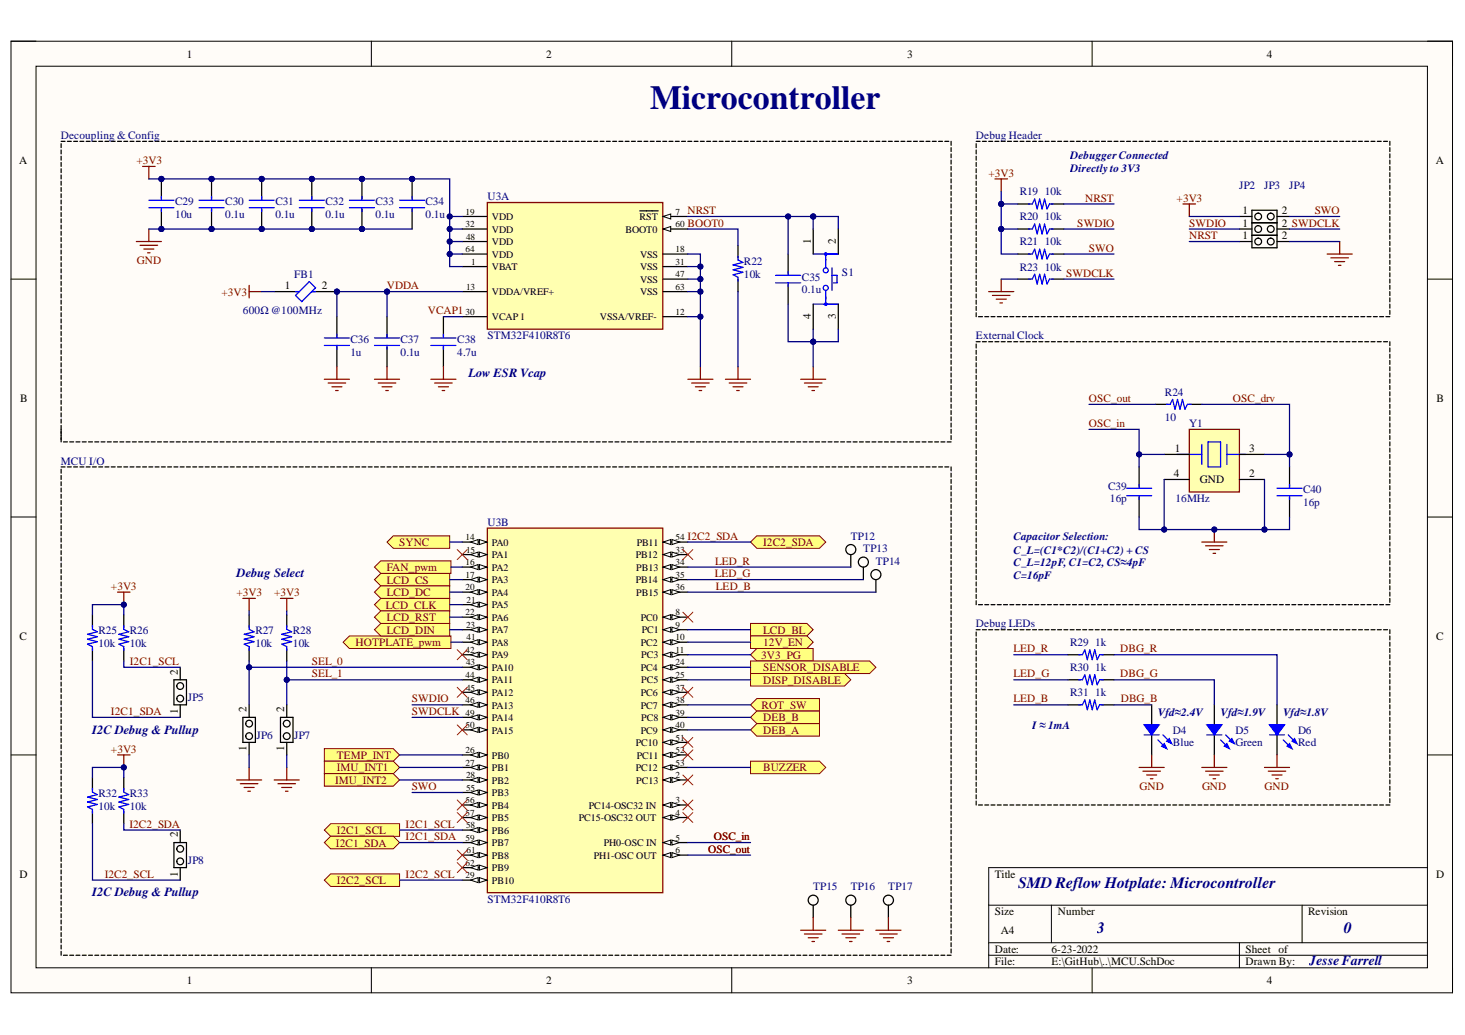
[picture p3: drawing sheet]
<svg xmlns="http://www.w3.org/2000/svg" width="297mm" height="210mm" viewBox="0 0 297 210" stroke-linecap="round" stroke-linejoin="round" font-family="sans-serif">
<defs><g id="words">
<text font-size="6.8" fill="#000080" x="131.8" y="22.1">Microcontroller</text>
<g font-size="3.2" fill="#000080">
<text x="206.4" y="180.1">SMDReflow Hotplate: Microcontroller</text>
<text x="222.4" y="189.2">3</text>
<text x="272.5" y="189.2">0</text>
</g>
<text font-size="2.8" fill="#000080" x="265.5" y="195.8">JesseFarrell</text>
<g font-size="2.5" fill="#000080">
<text x="95" y="76.4">Low ESR Vcap</text>
<text x="48" y="117">Debug Select</text>
<text x="18.7" y="148.8">I2C Debug &amp; Pullup</text>
<text x="18.7" y="181.7">I2C Debug &amp; Pullup</text>
</g>
<g font-size="2.3">
<text x="37.9" y="11.7">1</text>
<text x="110.7" y="11.7">2</text>
<text x="183.9" y="11.7">3</text>
<text x="256.8" y="11.7">4</text>
<text x="3.9" y="33.3">A</text>
<text x="291.1" y="33.3">A</text>
<text x="251.9" y="46">1</text>
<text x="251.9" y="43.4">1</text>
<text x="259.9" y="46">2 SWDCLK</text>
<text x="259.9" y="43.4">2</text>
<text x="164.4" y="49.5" transform="rotate(-90 164.4 49.5)">1</text>
<text x="169.5" y="49.5" transform="rotate(-90 169.5 49.5)">2</text>
<text x="251.9" y="48.5">1</text>
<text x="259.9" y="48.5">2</text>
<text x="57.8" y="58.7">1</text>
<text x="65.2" y="58.7">2</text>
<text x="164.4" y="64.7" transform="rotate(-90 164.4 64.7)">4</text>
<text x="169.5" y="64.7" transform="rotate(-90 169.5 64.7)">3</text>
<text x="4.1" y="81.5">B</text>
<text x="291.3" y="81.5">B</text>
<text x="238.2" y="91.7">1</text>
<text x="253.3" y="91.7">3</text>
<text x="238" y="96.8">4</text>
<text x="243.3" y="98.1">GND</text>
<text x="253.3" y="96.8">2</text>
<text x="4" y="129.8">C</text>
<text x="291.2" y="129.8">C</text>
<text x="36" y="136.9" transform="rotate(-90 36 136.9)">2</text>
<text x="36" y="144.8" transform="rotate(-90 36 144.8)">1</text>
<text x="50" y="144.5" transform="rotate(-90 50 144.5)">2</text>
<text x="57.6" y="144.5" transform="rotate(-90 57.6 144.5)">2</text>
<text x="50" y="152.4" transform="rotate(-90 50 152.4)">1</text>
<text x="57.6" y="152.4" transform="rotate(-90 57.6 152.4)">1</text>
<text x="36" y="169.8" transform="rotate(-90 36 169.8)">2</text>
<text x="4" y="178">D</text>
<text x="36" y="177.8" transform="rotate(-90 36 177.8)">1</text>
<text x="201.7" y="178">Title</text>
<text x="291.2" y="178">D</text>
<text x="201.7" y="185.6">Size</text>
<text x="214.5" y="185.6">Number</text>
<text x="265.2" y="185.6">Revision</text>
<text x="203" y="189.4">A4</text>
<text x="201.7" y="193.2">Date:</text>
<text x="201.7" y="195.8">File:</text>
<text x="213.2" y="193.2">6-23-2022</text>
<text x="213.2" y="195.8">E:\GitHub\..\MCU.SchDoc</text>
<text x="252.5" y="193.2">Sheet of</text>
<text x="252.5" y="195.8">Drawn By:</text>
<text x="37.9" y="199.6">1</text>
<text x="110.7" y="199.6">2</text>
<text x="183.9" y="199.6">3</text>
<text x="256.8" y="199.6">4</text>
</g>
<g font-size="2.3" fill="#000080">
<text x="12.4" y="28.1">Decoupling &amp; Config</text>
<text x="197.9" y="28.1">Debug Header</text>
<text x="217" y="32.3">Debugger Connected</text>
<text x="217" y="34.8">Directlyto 3V3</text>
<text x="35.5" y="41.7">C29</text>
<text x="45.7" y="41.7">C30</text>
<text x="55.8" y="41.7">C31</text>
<text x="66" y="41.7">C32</text>
<text x="76.1" y="41.7">C33</text>
<text x="86.3" y="41.7">C34</text>
<text x="98.8" y="40.6">U3A</text>
<text x="206.8" y="39.6">R19</text>
<text x="211.8" y="39.6">10k</text>
<text x="251.3" y="38.4">JP2</text>
<text x="256.3" y="38.4">JP3</text>
<text x="261.4" y="38.4">JP4</text>
<text x="35.5" y="44.2">10u</text>
<text x="45.7" y="44.2">0.1u</text>
<text x="55.8" y="44.2">0.1u</text>
<text x="66" y="44.2">0.1u</text>
<text x="76.1" y="44.2">0.1u</text>
<text x="86.3" y="44.2">0.1u</text>
<text x="206.8" y="44.7">R20</text>
<text x="211.8" y="44.7">10k</text>
<text x="150.8" y="53.8">R22</text>
<text x="206.8" y="49.8">R21</text>
<text x="211.8" y="49.8">10k</text>
<text x="59.6" y="56.4">FB1</text>
<text x="150.8" y="56.3">10k</text>
<text x="162.6" y="56.9">C35</text>
<text x="162.6" y="59.4">0.1u</text>
<text x="170.7" y="55.9">S1</text>
<text x="206.8" y="54.9">R23</text>
<text x="211.8" y="54.9">10k</text>
<text x="49.2" y="63.7">600Ω @100MHz</text>
<text x="71.1" y="69.6">C36</text>
<text x="81.2" y="69.6">C37</text>
<text x="92.7" y="69.6">C38</text>
<text x="98.8" y="68.8">STM32F410R8T6</text>
<text x="197.9" y="68.8">External Clock</text>
<text x="71.1" y="72.1">1u</text>
<text x="81.2" y="72.1">0.1u</text>
<text x="92.7" y="72.1">4.7u</text>
<text x="236.2" y="80.3">R24</text>
<text x="236.2" y="85.3">10</text>
<text x="241.1" y="86.6">Y1</text>
<text x="12.4" y="94.3">MCU I/O</text>
<text x="224.7" y="99.3">C39</text>
<text x="225" y="101.9">16p</text>
<text x="238.3" y="101.9">16MHz</text>
<text x="264.2" y="100.1">C40</text>
<text x="98.8" y="106.6">U3B</text>
<text x="264.2" y="102.6">16p</text>
<text x="172.5" y="109.5">TP12</text>
<text x="175" y="112">TP13</text>
<text x="205.5" y="109.5">Capacitor Selection:</text>
<text x="205.5" y="112.3">C_L=(C1*C2)/(C1+C2) + CS</text>
<text x="177.6" y="114.5">TP14</text>
<text x="205.5" y="114.8">C_L=12pF,C1=C2,CS≈4pF</text>
<text x="205.5" y="117.3">C=16pF</text>
<text x="20" y="128.7">R25</text>
<text x="20" y="131.2">10k</text>
<text x="26.3" y="128.7">R26</text>
<text x="26.3" y="131.2">10k</text>
<text x="51.8" y="128.7">R27</text>
<text x="51.8" y="131.2">10k</text>
<text x="59.4" y="128.7">R28</text>
<text x="59.4" y="131.2">10k</text>
<text x="197.9" y="127.2">Debug LEDs</text>
<text x="217" y="131">R29</text>
<text x="222.1" y="131">1k</text>
<text x="217" y="136.1">R30</text>
<text x="222.1" y="136.1">1k</text>
<text x="38.1" y="142.2">JP5</text>
<text x="217" y="141.2">R31</text>
<text x="222.1" y="141.2">1k</text>
<text x="52" y="149.9">JP6</text>
<text x="59.6" y="149.9">JP7</text>
<text x="209.3" y="147.8">I ≈ 1mA</text>
<text x="234.8" y="145.2">Vfd≈2.4V</text>
<text x="237.8" y="148.9">D4</text>
<text x="247.4" y="145.2">Vfd≈1.9V</text>
<text x="250.5" y="148.9">D5</text>
<text x="260.1" y="145.2">Vfd≈1.8V</text>
<text x="263.2" y="148.9">D6</text>
<text x="237.8" y="151.4">Blue</text>
<text x="250.5" y="151.4">Green</text>
<text x="263.2" y="151.4">Red</text>
<text x="20" y="161.7">R32</text>
<text x="26.3" y="161.7">R33</text>
<text x="20" y="164.2">10k</text>
<text x="26.3" y="164.2">10k</text>
<text x="38.1" y="175.2">JP8</text>
<text x="98.8" y="183.1">STM32F410R8T6</text>
<text x="164.9" y="180.6">TP15</text>
<text x="172.5" y="180.6">TP16</text>
<text x="180.1" y="180.6">TP17</text>
</g>
<g font-size="2.3" fill="#800000">
<text x="27.7" y="33.3">+3V3</text>
<text x="200.4" y="35.8">+3V3</text>
<text x="220" y="40.9">NRST</text>
<text x="238.6" y="40.9">+3V3</text>
<text x="139.4" y="46">BOOT0</text>
<text x="139.4" y="43.4">NRST</text>
<text x="218.4" y="46">SWDIO</text>
<text x="241.1" y="46">SWDIO</text>
<text x="266.6" y="43.4">SWO</text>
<text x="27.7" y="53.6">GND</text>
<text x="220.8" y="51.1">SWO</text>
<text x="241.1" y="48.5">NRST</text>
<text x="44.9" y="59.9">+3V3</text>
<text x="78.4" y="58.7">VDDA</text>
<text x="216.1" y="56.1">SWDCLK</text>
<text x="86.7" y="63.7">VCAP1</text>
<text x="220.8" y="81.5">OSC_out</text>
<text x="250" y="81.5">OSC_drv</text>
<text x="220.8" y="86.6">OSC_in</text>
<text x="81" y="110.7">SYNC</text>
<text x="139.4" y="109.5">I2C2_SDA</text>
<text x="154.7" y="110.7">I2C2_SDA</text>
<text x="22.5" y="119.6">+3V3</text>
<text x="78.4" y="115.8">FAN_pwm</text>
<text x="78.4" y="118.3">LCD_CS</text>
<text x="144.9" y="117.1">LED_G</text>
<text x="145" y="114.5">LED_R</text>
<text x="145.2" y="119.6">LED_B</text>
<text x="48" y="120.9">+3V3</text>
<text x="55.6" y="120.9">+3V3</text>
<text x="78.3" y="123.4">LCD_CLK</text>
<text x="78.4" y="120.9">LCD_DC</text>
<text x="78.4" y="125.9">LCD_RST</text>
<text x="72.1" y="131">HOTPLATE_pwm</text>
<text x="78.4" y="128.5">LCD_DIN</text>
<text x="154.7" y="128.5">LCD_BL</text>
<text x="154.7" y="131">12V_EN</text>
<text x="26.3" y="134.8">I2C1_SCL</text>
<text x="63.2" y="134.8">SEL_0</text>
<text x="63.2" y="137.4">SEL_1</text>
<text x="154.3" y="133.6">3V3_PG</text>
<text x="154.7" y="136.1">SENSOR_DISABLE</text>
<text x="205.5" y="132.3">LED_R</text>
<text x="205.5" y="137.4">LED_G</text>
<text x="227.1" y="132.3">DBG_R</text>
<text x="227.1" y="137.4">DBG_G</text>
<text x="83.5" y="142.4">SWDIO</text>
<text x="154.4" y="143.7">ROT_SW</text>
<text x="154.7" y="138.6">DISP_DISABLE</text>
<text x="205.5" y="142.4">LED_B</text>
<text x="227.2" y="142.4">DBG_B</text>
<text x="22.5" y="145">I2C1_SDA</text>
<text x="83.5" y="145">SWDCLK</text>
<text x="154.7" y="148.9">DEB_A</text>
<text x="154.7" y="146.2">DEB_B</text>
<text x="22.5" y="152.7">+3V3</text>
<text x="68.3" y="153.9">TEMP_INT</text>
<text x="67.9" y="159">IMU_INT2</text>
<text x="68.3" y="156.5">IMU_INT1</text>
<text x="83.5" y="160.3">SWO</text>
<text x="154.7" y="156.5">BUZZER</text>
<text x="231" y="160.3">GND</text>
<text x="243.7" y="160.3">GND</text>
<text x="256.4" y="160.3">GND</text>
<text x="26.2" y="167.9">I2C2_SDA</text>
<text x="82.2" y="167.9">I2C1_SCL</text>
<text x="68.1" y="171.7">I2C1_SDA</text>
<text x="68.3" y="169.1">I2C1_SCL</text>
<text x="82.2" y="170.4">I2C1_SDA</text>
<text x="143.6" y="172.9">OSC_out</text>
<text x="144.7" y="170.4">OSC_in</text>
<text x="21.2" y="178">I2C2_SCL</text>
<text x="68.3" y="179.3">I2C2_SCL</text>
<text x="82.2" y="178">I2C2_SCL</text>
</g>
<g font-size="2">
<text x="99.7" y="44.6">VDD</text>
<text x="99.7" y="47.2">VDD</text>
<text x="126.8" y="47.2">BOOT0</text>
<text x="129.7" y="44.6">RST</text>
<text x="99.7" y="49.7">VDD</text>
<text x="99.7" y="52.2">VDD</text>
<text x="129.8" y="52.2">VSS</text>
<text x="99.7" y="59.8">VDDA/VREF+</text>
<text x="99.7" y="54.8">VBAT</text>
<text x="129.8" y="54.8">VSS</text>
<text x="129.8" y="57.3">VSS</text>
<text x="129.8" y="59.8">VSS</text>
<text x="99.7" y="64.9">VCAP 1</text>
<text x="121.7" y="64.9">VSSA/VREF-</text>
<text x="99.7" y="110.6">PA0</text>
<text x="99.7" y="113.2">PA1</text>
<text x="128.9" y="113.2">PB12</text>
<text x="129.1" y="110.6">PB11</text>
<text x="99.7" y="115.7">PA2</text>
<text x="99.7" y="118.3">PA3</text>
<text x="128.9" y="118.3">PB14</text>
<text x="129" y="115.7">PB13</text>
<text x="99.7" y="120.8">PA4</text>
<text x="99.7" y="123.3">PA5</text>
<text x="99.7" y="125.9">PA6</text>
<text x="129" y="120.8">PB15</text>
<text x="129.9" y="125.9">PC0</text>
<text x="99.7" y="128.4">PA7</text>
<text x="99.7" y="130.9">PA8</text>
<text x="129.9" y="130.9">PC2</text>
<text x="130.1" y="128.4">PC1</text>
<text x="99.7" y="133.5">PA9</text>
<text x="99.7" y="136">PA10</text>
<text x="129.9" y="136">PC4</text>
<text x="130" y="133.5">PC3</text>
<text x="99.7" y="138.5">PA11</text>
<text x="99.7" y="141.1">PA12</text>
<text x="99.7" y="143.7">PA13</text>
<text x="129.9" y="141.1">PC6</text>
<text x="129.9" y="143.7">PC7</text>
<text x="130" y="138.5">PC5</text>
<text x="99.7" y="146.2">PA14</text>
<text x="99.7" y="148.8">PA15</text>
<text x="129.9" y="148.8">PC9</text>
<text x="130" y="146.2">PC8</text>
<text x="99.7" y="153.8">PB0</text>
<text x="128.9" y="151.3">PC10</text>
<text x="129.1" y="153.8">PC11</text>
<text x="99.7" y="156.4">PB1</text>
<text x="99.7" y="158.9">PB2</text>
<text x="99.7" y="161.4">PB3</text>
<text x="128.9" y="156.4">PC12</text>
<text x="129" y="158.9">PC13</text>
<text x="99.7" y="164">PB4</text>
<text x="99.7" y="166.5">PB5</text>
<text x="117.3" y="166.5">PC15-OSC32 OUT</text>
<text x="119.4" y="164">PC14-OSC32 IN</text>
<text x="99.7" y="169.1">PB6</text>
<text x="99.7" y="171.6">PB7</text>
<text x="122.4" y="171.6">PH0-OSC IN</text>
<text x="99.7" y="174.1">PB8</text>
<text x="99.7" y="176.7">PB9</text>
<text x="99.7" y="179.2">PB10</text>
<text x="120.4" y="174.1">PH1-OSC OUT</text>
</g>
<g font-size="1.9">
<text x="94.4" y="43.5">19</text>
<text x="94.4" y="46.1">32</text>
<text x="137" y="43.5">7</text>
<text x="137" y="46.1">60</text>
<text x="94.4" y="51.1">64</text>
<text x="94.5" y="48.6">48</text>
<text x="95.5" y="53.7">1</text>
<text x="137" y="51.1">18</text>
<text x="137" y="53.7">31</text>
<text x="94.5" y="58.7">13</text>
<text x="137" y="56.2">47</text>
<text x="137" y="58.7">63</text>
<text x="94.4" y="63.8">30</text>
<text x="137" y="63.8">12</text>
<text x="94.4" y="109.5">14</text>
<text x="94.5" y="112.1">15</text>
<text x="137" y="109.5">54</text>
<text x="137" y="112.1">33</text>
<text x="94.4" y="114.6">16</text>
<text x="94.4" y="117.2">17</text>
<text x="94.4" y="119.7">20</text>
<text x="137" y="114.6">34</text>
<text x="137" y="117.2">35</text>
<text x="137" y="119.7">36</text>
<text x="94.4" y="124.8">22</text>
<text x="94.6" y="122.2">21</text>
<text x="137" y="124.8">8</text>
<text x="94.5" y="127.3">23</text>
<text x="94.6" y="129.8">41</text>
<text x="137" y="127.3">9</text>
<text x="137" y="129.8">10</text>
<text x="94.4" y="132.4">42</text>
<text x="94.4" y="137.4">44</text>
<text x="94.5" y="134.9">43</text>
<text x="137" y="132.4">11</text>
<text x="137" y="134.9">24</text>
<text x="137" y="137.4">25</text>
<text x="94.4" y="142.6">46</text>
<text x="94.5" y="140.1">45</text>
<text x="137" y="140.1">37</text>
<text x="137" y="142.6">38</text>
<text x="94.4" y="145.1">49</text>
<text x="94.4" y="147.7">50</text>
<text x="137" y="145.1">39</text>
<text x="137" y="147.7">40</text>
<text x="94.4" y="152.7">26</text>
<text x="94.4" y="155.3">27</text>
<text x="137" y="150.2">51</text>
<text x="137" y="152.7">52</text>
<text x="137" y="155.3">53</text>
<text x="94.5" y="157.8">28</text>
<text x="94.5" y="160.4">55</text>
<text x="137" y="157.8">2</text>
<text x="94.4" y="162.9">56</text>
<text x="94.4" y="165.4">57</text>
<text x="94.5" y="168">58</text>
<text x="137" y="162.9">3</text>
<text x="137" y="165.4">4</text>
<text x="94.4" y="170.5">59</text>
<text x="94.6" y="173">61</text>
<text x="137" y="170.5">5</text>
<text x="137" y="173">6</text>
<text x="94.4" y="175.6">62</text>
<text x="94.4" y="178.1">29</text>
</g>
</g></defs>
<path d="M2.2 8.4h292.3v192.9h-292.3z" fill-rule="evenodd" fill="#fffcf8"/>
<path d="M2.2 8.4h292.3v192.9h-292.3z" fill="none" stroke="#000" stroke-width=".2"/>
<path d="M7.3 13.4h282.1v182.9h-282.1z" fill-rule="evenodd" fill="#fffcf8"/>
<g fill="none" stroke="#000" stroke-width=".2">
<path d="M2.2 8.4h5.1M7.3 13.4h282.1v182.9h-282.1zM75.3 8.4v5M148.4 8.4v5M221.4 8.4v5M289.4 8.4h5.1v5M2.2 56.6h5.1M289.4 56.6h5.1M2.2 104.9h5.1M289.4 104.9h5.1M2.2 153.1h5.1M289.4 153.1h5.1"/>
<path d="M289.4 176h-88.9v20.3M75.3 196.3v5M148.4 196.3v5M200.5 183.6h88.9M200.5 191.2h88.9M200.5 193.7h88.9M213.2 183.6v7.6M221.4 196.3v5M251.3 191.2v5.1M264 183.6v7.6M294.5 196.3v5"/>
</g>
<g fill="none" stroke="#000" stroke-width=".25">
<path d="M12.4 29.1v.8M12.4 30.4v.8M12.4 31.7v.8M12.4 33v.7M12.4 34.2v.8M12.4 35.5v.8M12.4 36.8v.8M12.4 38v.8M12.4 39.3v.8M12.4 28.7h.8M13.7 28.7h.8M14.9 28.7h.8"/>
<path d="M16.2 28.7h.8M17.5 28.7h.8M18.7 28.7h.8M20 28.7h.8M21.3 28.7h.8M22.6 28.7h.7M23.8 28.7h.8M25.1 28.7h.8M26.4 28.7h.8M27.6 28.7h.8M28.9 28.7h.8M30.2 28.7h.8"/>
<path d="M31.5 28.7h.7M32.7 28.7h.8M34 28.7h.8M35.3 28.7h.8M36.5 28.7h.8M37.8 28.7h.8M39.1 28.7h.8M40.3 28.7h.8M41.6 28.7h.8M42.9 28.7h.8M44.2 28.7h.8M45.4 28.7h.8"/>
<path d="M46.7 28.7h.8M48 28.7h.8M49.2 28.7h.8M50.5 28.7h.8M51.8 28.7h.8M53.1 28.7h.8M54.3 28.7h.8M55.6 28.7h.8M56.9 28.7h.8M58.1 28.7h.8M59.4 28.7h.8M60.7 28.7h.8"/>
<path d="M62 28.7h.7M63.2 28.7h.8M64.5 28.7h.8M65.8 28.7h.8M67 28.7h.8M68.3 28.7h.8M69.6 28.7h.8M70.8 28.7h.8M72.1 28.7h.8M73.4 28.7h.8M74.7 28.7h.8M75.9 28.7h.8"/>
<path d="M77.2 28.7h.8M78.5 28.7h.8M79.7 28.7h.8M81 28.7h.8M82.3 28.7h.8M83.6 28.7h.7M84.8 28.7h.8M86.1 28.7h.8M87.4 28.7h.8M88.6 28.7h.8M89.9 28.7h.8M91.2 28.7h.8"/>
<path d="M92.4 28.7h.8M93.7 28.7h.8M95 28.7h.8M96.3 28.7h.8M97.5 28.7h.8M98.8 28.7h.8M100.1 28.7h.8M101.3 28.7h.8M102.6 28.7h.8M103.9 28.7h.8M105.2 28.7h.7M106.4 28.7h.8"/>
<path d="M107.7 28.7h.8M109 28.7h.8M110.2 28.7h.8M111.5 28.7h.8M112.8 28.7h.8M114.1 28.7h.7M115.3 28.7h.8M116.6 28.7h.8M117.9 28.7h.8M119.1 28.7h.8M120.4 28.7h.8M121.7 28.7h.8"/>
<path d="M122.9 28.7h.8M124.2 28.7h.8M125.5 28.7h.8M126.8 28.7h.8M128 28.7h.8M129.3 28.7h.8M130.6 28.7h.8M131.8 28.7h.8M133.1 28.7h.8M134.4 28.7h.8M135.7 28.7h.8M136.9 28.7h.8"/>
<path d="M138.2 28.7h.8M139.5 28.7h.8M140.7 28.7h.8M142 28.7h.8M143.3 28.7h.8M144.6 28.7h.7M145.8 28.7h.8M147.1 28.7h.8M148.4 28.7h.8M149.6 28.7h.8M150.9 28.7h.8M152.2 28.7h.8"/>
<path d="M153.4 28.7h.8M154.7 28.7h.8M156 28.7h.8M157.3 28.7h.8M158.5 28.7h.8M159.8 28.7h.8M161.1 28.7h.8M162.3 28.7h.8M163.6 28.7h.8M164.9 28.7h.8M166.2 28.7h.7M167.4 28.7h.8"/>
<path d="M168.7 28.7h.8M170 28.7h.8M171.2 28.7h.8M172.5 28.7h.8M173.8 28.7h.8M175.1 28.7h.7M176.3 28.7h.8M177.6 28.7h.8M178.9 28.7h.8M180.1 28.7h.8M181.4 28.7h.8M182.7 28.7h.8"/>
<path d="M183.9 28.7h.8M185.2 28.7h.8M186.5 28.7h.8M187.8 28.7h.8M189 28.7h.8M190.3 28.7h.8M191.6 28.7h.8M192.8 28.7v.8M192.8 29.9v.8M192.8 31.2v.8M192.8 32.5v.8M192.8 33.7v.8"/>
<path d="M192.8 35v.8M192.8 36.3v.8M192.8 37.6v.8M192.8 38.8v.8M12.4 40.6v.8M12.4 41.8v.8M12.4 43.1v.8M12.4 44.4v.8M12.4 45.7v.7M12.4 46.9v.8M12.4 48.2v.8M12.4 49.5v.8"/>
<path d="M12.4 50.7v.8M12.4 52v.8M12.4 53.3v.8M12.4 54.5v.8M12.4 55.8v.8M12.4 57.1v.8M12.4 58.3v.8M12.4 59.6v.8M192.8 40.1v.8M192.8 41.4v.8M192.8 42.6v.8M192.8 43.9v.8"/>
<path d="M192.8 45.2v.8M192.8 46.4v.8M192.8 47.7v.8M192.8 49v.8M192.8 50.3v.7M192.8 51.5v.8M192.8 52.8v.8M192.8 54.1v.8M192.8 55.3v.8M192.8 56.6v.8M192.8 57.9v.8M192.8 59.1v.8"/>
<path d="M12.4 60.9v.8M12.4 62.2v.7M12.4 63.4v.8M12.4 64.7v.8M12.4 66v.8M12.4 67.2v.8M12.4 68.5v.8M12.4 69.8v.8M12.4 71v.8M12.4 72.3v.8M12.4 73.6v.8M12.4 74.9v.7"/>
<path d="M12.4 76.1v.8M12.4 77.4v.8M12.4 78.7v.8M12.4 79.9v.8M192.8 60.4v.8M192.8 61.7v.8M192.8 63v.7M192.8 64.2v.8M192.8 65.5v.8M192.8 66.8v.8M192.8 68v.8M192.8 69.3v.8"/>
<path d="M192.8 70.6v.8M192.8 71.8v.8M192.8 73.1v.8M192.8 74.4v.8M192.8 75.7v.7M192.8 76.9v.8M192.8 78.2v.8M192.8 79.5v.8M12.4 81.2v.8M12.4 82.5v.8M12.4 83.7v.8M12.4 85v.8"/>
<path d="M12.4 86.3v3.3M12.4 95.2v.8M12.4 96.4v.8M12.4 97.7v.8M12.4 99v.8M12.4 94.7h.8M12.9 89.6h.8M13.7 94.7h.8M14.1 89.6h.8M14.9 94.7h.8M15.4 89.6h.8M16.2 94.7h.8"/>
<path d="M16.7 89.6h.8M17.5 94.7h.8M18 89.6h.7M18.7 94.7h.8M19.2 89.6h.8M20 94.7h.8M20.5 89.6h.8M21.3 94.7h.8M21.8 89.6h.8M22.6 94.7h.7M23 89.6h.8M23.8 94.7h.8"/>
<path d="M24.3 89.6h.8M25.1 94.7h.8M25.6 89.6h.8M26.4 94.7h.8M26.8 89.6h.8M27.6 94.7h.8M28.1 89.6h.8M28.9 94.7h.8M29.4 89.6h.8M30.2 94.7h.8M30.7 89.6h.8M31.5 94.7h.7"/>
<path d="M31.9 89.6h.8M32.7 94.7h.8M33.2 89.6h.8M34 94.7h.8M34.5 89.6h.8M35.3 94.7h.8M35.7 89.6h.8M36.5 94.7h.8M37 89.6h.8M37.8 94.7h.8M38.3 89.6h.8M39.1 94.7h.8"/>
<path d="M39.6 89.6h.7M40.3 94.7h.8M40.8 89.6h.8M41.6 94.7h.8M42.1 89.6h.8M42.9 94.7h.8M43.4 89.6h.8M44.2 94.7h.8M44.6 89.6h.8M45.4 94.7h.8M45.9 89.6h.8M46.7 94.7h.8"/>
<path d="M47.2 89.6h.8M48 94.7h.8M48.4 89.6h.8M49.2 94.7h.8M49.7 89.6h.8M50.5 94.7h.8M51 89.6h.8M51.8 94.7h.8M52.3 89.6h.8M53.1 94.7h.8M53.5 89.6h.8M54.3 94.7h.8"/>
<path d="M54.8 89.6h.8M55.6 94.7h.8M56.1 89.6h.8M56.9 94.7h.8M57.3 89.6h.8M58.1 94.7h.8M58.6 89.6h.8M59.4 94.7h.8M59.9 89.6h.8M60.7 94.7h.8M61.2 89.6h.8M62 94.7h.7"/>
<path d="M62.4 89.6h.8M63.2 94.7h.8M63.7 89.6h.8M64.5 94.7h.8M65 89.6h.8M65.8 94.7h.8M66.2 89.6h.8M67 94.7h.8M67.5 89.6h.8M68.3 94.7h.8M68.8 89.6h.8M69.6 94.7h.8"/>
<path d="M70.1 89.6h.7M70.8 94.7h.8M71.3 89.6h.8M72.1 94.7h.8M72.6 89.6h.8M73.4 94.7h.8M73.9 89.6h.8M74.7 94.7h.8M75.1 89.6h.8M75.9 94.7h.8M76.4 89.6h.8M77.2 94.7h.8"/>
<path d="M77.7 89.6h.8M78.5 94.7h.8M78.9 89.6h.8M79.7 94.7h.8M80.2 89.6h.8M81 94.7h.8M81.5 89.6h.8M82.3 94.7h.8M82.8 89.6h.8M83.6 94.7h.7M84 89.6h.8M84.8 94.7h.8"/>
<path d="M85.3 89.6h.8M86.1 94.7h.8M86.6 89.6h.8M87.4 94.7h.8M87.8 89.6h.8M88.6 94.7h.8M89.1 89.6h.8M89.9 94.7h.8M90.4 89.6h.8M91.2 94.7h.8M91.7 89.6h.7M92.4 94.7h.8"/>
<path d="M92.9 89.6h.8M93.7 94.7h.8M94.2 89.6h.8M95 94.7h.8M95.5 89.6h.8M96.3 94.7h.8M96.7 89.6h.8M97.5 94.7h.8M98 89.6h.8M98.8 94.7h.8M99.3 89.6h.8M100.1 94.7h.8"/>
<path d="M100.6 89.6h.7M101.3 94.7h.8M101.8 89.6h.8M102.6 94.7h.8M103.1 89.6h.8M103.9 94.7h.8M104.4 89.6h.8M105.2 94.7h.7M105.6 89.6h.8M106.4 94.7h.8M106.9 89.6h.8M107.7 94.7h.8"/>
<path d="M108.2 89.6h.8M109 94.7h.8M109.4 89.6h.8M110.2 94.7h.8M110.7 89.6h.8M111.5 94.7h.8M112 89.6h.8M112.8 94.7h.8M113.3 89.6h.8M114.1 94.7h.7M114.5 89.6h.8M115.3 94.7h.8"/>
<path d="M115.8 89.6h.8M116.6 94.7h.8M117.1 89.6h.8M117.9 94.7h.8M118.3 89.6h.8M119.1 94.7h.8M119.6 89.6h.8M120.4 94.7h.8M120.9 89.6h.8M121.7 94.7h.8M122.2 89.6h.7M122.9 94.7h.8"/>
<path d="M123.4 89.6h.8M124.2 94.7h.8M124.7 89.6h.8M125.5 94.7h.8M126 89.6h.8M126.8 94.7h.8M127.2 89.6h.8M128 94.7h.8M128.5 89.6h.8M129.3 94.7h.8M129.8 89.6h.8M130.6 94.7h.8"/>
<path d="M131 89.6h.8M131.8 94.7h.8M132.3 89.6h.8M133.1 94.7h.8M133.6 89.6h.8M134.4 94.7h.8M134.9 89.6h.8M135.7 94.7h.8M136.1 89.6h.8M136.9 94.7h.8M137.4 89.6h.8M138.2 94.7h.8"/>
<path d="M138.7 89.6h.8M139.5 94.7h.8M139.9 89.6h.8M140.7 94.7h.8M141.2 89.6h.8M142 94.7h.8M142.5 89.6h.8M143.3 94.7h.8M143.8 89.6h.8M144.6 94.7h.7M145 89.6h.8M145.8 94.7h.8"/>
<path d="M146.3 89.6h.8M147.1 94.7h.8M147.6 89.6h.8M148.4 94.7h.8M148.8 89.6h.8M149.6 94.7h.8M150.1 89.6h.8M150.9 94.7h.8M151.4 89.6h.8M152.2 94.7h.8M152.7 89.6h.7M153.4 94.7h.8"/>
<path d="M153.9 89.6h.8M154.7 94.7h.8M155.2 89.6h.8M156 94.7h.8M156.5 89.6h.8M157.3 94.7h.8M157.7 89.6h.8M158.5 94.7h.8M159 89.6h.8M159.8 94.7h.8M160.3 89.6h.8M161.1 94.7h.8"/>
<path d="M161.5 89.6h.8M162.3 94.7h.8M162.8 89.6h.8M163.6 94.7h.8M164.1 89.6h.8M164.9 94.7h.8M165.4 89.6h.8M166.2 94.7h.7M166.6 89.6h.8M167.4 94.7h.8M167.9 89.6h.8M168.7 94.7h.8"/>
<path d="M169.2 89.6h.8M170 94.7h.8M170.4 89.6h.8M171.2 94.7h.8M171.7 89.6h.8M172.5 94.7h.8M173 89.6h.8M173.8 94.7h.8M174.3 89.6h.8M175.1 94.7h.7M175.5 89.6h.8M176.3 94.7h.8"/>
<path d="M176.8 89.6h.8M177.6 94.7h.8M178.1 89.6h.8M178.9 94.7h.8M179.3 89.6h.8M180.1 94.7h.8M180.6 89.6h.8M181.4 94.7h.8M181.9 89.6h.8M182.7 94.7h.8M183.2 89.6h.7M183.9 94.7h.8"/>
<path d="M184.4 89.6h.8M185.2 94.7h.8M185.7 89.6h.8M186.5 94.7h.8M187 89.6h.8M187.8 94.7h.8M188.2 89.6h.8M189 94.7h.8M189.5 89.6h.8M190.3 94.7h.8M190.8 89.6h.8M191.6 94.7h.8"/>
<path d="M192 89.6h.8M192.8 80.7v.8M192.8 82v.8M192.8 83.3v.8M192.8 84.5v.8M192.8 85.8v.8M192.8 87.1v.8M192.8 88.3v.8M192.8 94.7v.8M192.8 96v.8M192.8 97.2v.8M192.8 98.5v.8"/>
<path d="M192.8 99.8v.8M12.4 100.2v.8M12.4 101.5v.8M12.4 102.8v.8M12.4 104.1v.8M12.4 105.3v.8M12.4 106.6v.8M12.4 107.9v.8M12.4 109.1v.8M12.4 110.4v.8M12.4 111.7v.8M12.4 112.9v.8"/>
<path d="M12.4 114.2v.8M12.4 115.5v.8M12.4 116.8v.7M12.4 118v.8M12.4 119.3v.8M192.8 101v.8M192.8 102.3v.8M192.8 103.6v.8M192.8 104.9v.8M192.8 106.1v.8M192.8 107.4v.8M192.8 108.7v.8"/>
<path d="M192.8 109.9v.8M192.8 111.2v.8M192.8 112.5v.8M192.8 113.7v.8M192.8 115v.8M192.8 116.3v.8M192.8 117.5v.8M192.8 118.8v.8M12.4 120.6v.8M12.4 121.8v.8M12.4 123.1v.8M12.4 124.4v.8"/>
<path d="M12.4 125.6v.8M12.4 126.9v.8M12.4 128.2v.8M12.4 129.5v.7M12.4 130.7v.8M12.4 132v.8M12.4 133.3v.8M12.4 134.5v.8M12.4 135.8v.8M12.4 137.1v.8M12.4 138.3v.8M12.4 139.6v.8"/>
<path d="M192.8 120.1v.8M192.8 121.4v.8M192.8 122.6v.8M192.8 123.9v.8M192.8 125.2v.8M192.8 126.4v.8M192.8 127.7v.8M192.8 129v.8M192.8 130.2v.8M192.8 131.5v.8M192.8 132.8v.8M192.8 134.1v.8"/>
<path d="M192.8 135.3v.8M192.8 136.6v.8M192.8 137.9v.8M192.8 139.1v.8M12.4 140.9v.8M12.4 142.2v.7M12.4 143.4v.8M12.4 144.7v.8M12.4 146v.8M12.4 147.2v.8M12.4 148.5v.8M12.4 149.8v.8"/>
<path d="M12.4 151v.8M12.4 152.3v.8M12.4 153.6v.8M12.4 154.8v.8M12.4 156.1v.8M12.4 157.4v.8M12.4 158.7v.7M12.4 159.9v.8M192.8 140.4v.8M192.8 141.7v.8M192.8 142.9v.8M192.8 144.2v.8"/>
<path d="M192.8 145.5v.8M192.8 146.8v.7M192.8 148v.8M192.8 149.3v.8M192.8 150.6v.8M192.8 151.8v.8M192.8 153.1v.8M192.8 154.4v.8M192.8 155.6v.8M192.8 156.9v.8M192.8 158.2v.8M192.8 159.5v.7"/>
<path d="M12.4 161.2v.8M12.4 162.5v.8M12.4 163.7v.8M12.4 165v.8M12.4 166.3v.8M12.4 167.5v.8M12.4 168.8v.8M12.4 170.1v.8M12.4 171.4v.7M12.4 172.6v.8M12.4 173.9v.8M12.4 175.2v.8"/>
<path d="M12.4 176.4v.8M12.4 177.7v.8M12.4 179v.8M192.8 160.7v.8M192.8 162v.8M192.8 163.3v.7M192.8 164.5v.8M192.8 165.8v.8M192.8 167.1v.8M192.8 168.3v.8M192.8 169.6v.8M192.8 170.9v.8"/>
<path d="M192.8 172.2v.7M192.8 173.4v.8M192.8 174.7v.8M192.8 176v.7M192.8 177.2v.8M192.8 178.5v.8M192.8 179.8v.8M12.4 180.2v.8M12.4 181.5v.8M12.4 182.8v.8M12.4 184.1v.7M12.4 185.3v.8"/>
<path d="M12.4 186.6v.8M12.4 187.9v.8M12.4 189.1v.8M12.4 190.4v.8M12.4 191.7v.8M12.4 192.9v.8M12.9 193.7h.8M14.1 193.7h.8M15.4 193.7h.8M16.7 193.7h.8M18 193.7h.7M19.2 193.7h.8"/>
<path d="M20.5 193.7h.8M21.8 193.7h.8M23 193.7h.8M24.3 193.7h.8M25.6 193.7h.8M26.8 193.7h.8M28.1 193.7h.8M29.4 193.7h.8M30.7 193.7h.8M31.9 193.7h.8M33.2 193.7h.8M34.5 193.7h.8"/>
<path d="M35.7 193.7h.8M37 193.7h.8M38.3 193.7h.8M39.6 193.7h.8M40.8 193.7h.8M42.1 193.7h.8M43.4 193.7h.8M44.6 193.7h.8M45.9 193.7h.8M47.2 193.7h.8M48.5 193.7h.7M49.7 193.7h.8"/>
<path d="M51 193.7h.8M52.3 193.7h.8M53.5 193.7h.8M54.8 193.7h.8M56.1 193.7h.8M57.3 193.7h.8M58.6 193.7h.8M59.9 193.7h.8M61.2 193.7h.8M62.4 193.7h.8M63.7 193.7h.8M65 193.7h.8"/>
<path d="M66.2 193.7h.8M67.5 193.7h.8M68.8 193.7h.8M70.1 193.7h.8M71.3 193.7h.8M72.6 193.7h.8M73.9 193.7h.8M75.1 193.7h.8M76.4 193.7h.8M77.7 193.7h.8M79 193.7h.7M80.2 193.7h.8"/>
<path d="M81.5 193.7h.8M82.8 193.7h.8M84 193.7h.8M85.3 193.7h.8M86.6 193.7h.8M87.8 193.7h.8M89.1 193.7h.8M90.4 193.7h.8M91.7 193.7h.8M92.9 193.7h.8M94.2 193.7h.8M95.5 193.7h.8"/>
<path d="M96.7 193.7h.8M98 193.7h.8M99.3 193.7h.8M100.6 193.7h.7M101.8 193.7h.8M103.1 193.7h.8M104.4 193.7h.8M105.6 193.7h.8M106.9 193.7h.8M108.2 193.7h.8M109.4 193.7h.8M110.7 193.7h.8"/>
<path d="M112 193.7h.8M113.3 193.7h.8M114.5 193.7h.8M115.8 193.7h.8M117.1 193.7h.8M118.3 193.7h.8M119.6 193.7h.8M120.9 193.7h.8M122.2 193.7h.8M123.4 193.7h.8M124.7 193.7h.8M126 193.7h.8"/>
<path d="M127.2 193.7h.8M128.5 193.7h.8M129.8 193.7h.8M131.1 193.7h.7M132.3 193.7h.8M133.6 193.7h.8M134.9 193.7h.8M136.1 193.7h.8M137.4 193.7h.8M138.7 193.7h.8M139.9 193.7h.8M141.2 193.7h.8"/>
<path d="M142.5 193.7h.8M143.8 193.7h.8M145 193.7h.8M146.3 193.7h.8M147.6 193.7h.8M148.8 193.7h.8M150.1 193.7h.8M151.4 193.7h.8M152.7 193.7h.8M153.9 193.7h.8M155.2 193.7h.8M156.5 193.7h.8"/>
<path d="M157.7 193.7h.8M159 193.7h.8M160.3 193.7h.8M161.6 193.7h.7M162.8 193.7h.8M164.1 193.7h.8M165.4 193.7h.8M166.6 193.7h.8M167.9 193.7h.8M169.2 193.7h.8M170.4 193.7h.8M171.7 193.7h.8"/>
<path d="M173 193.7h.8M174.3 193.7h.8M175.5 193.7h.8M176.8 193.7h.8M178.1 193.7h.8M179.3 193.7h.8M180.6 193.7h.8M181.9 193.7h.8M183.2 193.7h.7M184.4 193.7h.8M185.7 193.7h.8M187 193.7h.8"/>
<path d="M188.2 193.7h.8M189.5 193.7h.8M190.8 193.7h.8M192 193.7h.8M192.8 181v.8M192.8 182.3v.8M192.8 183.6v.8M192.8 184.8v.8M192.8 186.1v.8M192.8 187.4v.8M192.8 188.7v.7M192.8 189.9v.8"/>
<path d="M192.8 191.2v.8M192.8 192.5v.8"/>
</g>
<circle cx="83.6" cy="36.3" r=".51" fill="#000080"/>
<circle cx="83.6" cy="36.3" r=".51" fill="none" stroke="#000080" stroke-width=".2"/>
<path d="M83.6 36.3v4" fill="none" stroke="#000" stroke-width=".25"/>
<circle cx="83.6" cy="36.3" r=".51" fill="#000080"/>
<circle cx="83.6" cy="36.3" r=".51" fill="none" stroke="#000080" stroke-width=".2"/>
<path d="M83.6 42.4v4" fill="none" stroke="#000" stroke-width=".25"/>
<path d="M83.6 39.8v.8M81 40.6h5.1M81 42.1h5.1M83.6 42.1v.8" fill="none" stroke="#00f" stroke-width=".25"/>
<circle cx="73.4" cy="36.3" r=".51" fill="#000080"/>
<circle cx="73.4" cy="36.3" r=".51" fill="none" stroke="#000080" stroke-width=".2"/>
<circle cx="73.4" cy="46.4" r=".51" fill="#000080"/>
<circle cx="73.4" cy="46.4" r=".51" fill="none" stroke="#000080" stroke-width=".2"/>
<path d="M73.4 36.3v4" fill="none" stroke="#000" stroke-width=".25"/>
<circle cx="73.4" cy="36.3" r=".51" fill="#000080"/>
<circle cx="73.4" cy="36.3" r=".51" fill="none" stroke="#000080" stroke-width=".2"/>
<path d="M73.4 42.4v4" fill="none" stroke="#000" stroke-width=".25"/>
<circle cx="73.4" cy="46.4" r=".51" fill="#000080"/>
<circle cx="73.4" cy="46.4" r=".51" fill="none" stroke="#000080" stroke-width=".2"/>
<path d="M73.4 39.8v.8M70.8 40.6h5.1M70.8 42.1h5.1M73.4 42.1v.8" fill="none" stroke="#00f" stroke-width=".25"/>
<circle cx="63.2" cy="36.3" r=".51" fill="#000080"/>
<circle cx="63.2" cy="36.3" r=".51" fill="none" stroke="#000080" stroke-width=".2"/>
<circle cx="63.2" cy="46.4" r=".51" fill="#000080"/>
<circle cx="63.2" cy="46.4" r=".51" fill="none" stroke="#000080" stroke-width=".2"/>
<path d="M63.2 36.3v4" fill="none" stroke="#000" stroke-width=".25"/>
<circle cx="63.2" cy="36.3" r=".51" fill="#000080"/>
<circle cx="63.2" cy="36.3" r=".51" fill="none" stroke="#000080" stroke-width=".2"/>
<path d="M63.2 42.4v4" fill="none" stroke="#000" stroke-width=".25"/>
<circle cx="63.2" cy="46.4" r=".51" fill="#000080"/>
<circle cx="63.2" cy="46.4" r=".51" fill="none" stroke="#000080" stroke-width=".2"/>
<path d="M63.2 39.8v.8M60.7 40.6h5.1M60.7 42.1h5.1M63.2 42.1v.8" fill="none" stroke="#00f" stroke-width=".25"/>
<circle cx="53.1" cy="36.3" r=".51" fill="#000080"/>
<circle cx="53.1" cy="36.3" r=".51" fill="none" stroke="#000080" stroke-width=".2"/>
<circle cx="53.1" cy="46.4" r=".51" fill="#000080"/>
<circle cx="53.1" cy="46.4" r=".51" fill="none" stroke="#000080" stroke-width=".2"/>
<path d="M53.1 36.3v4" fill="none" stroke="#000" stroke-width=".25"/>
<circle cx="53.1" cy="36.3" r=".51" fill="#000080"/>
<circle cx="53.1" cy="36.3" r=".51" fill="none" stroke="#000080" stroke-width=".2"/>
<path d="M53.1 42.4v4" fill="none" stroke="#000" stroke-width=".25"/>
<circle cx="53.1" cy="46.4" r=".51" fill="#000080"/>
<circle cx="53.1" cy="46.4" r=".51" fill="none" stroke="#000080" stroke-width=".2"/>
<path d="M53.1 39.8v.8M50.5 40.6h5.1M50.5 42.1h5.1M53.1 42.1v.8" fill="none" stroke="#00f" stroke-width=".25"/>
<path d="M28.9 33.7h2.6M30.2 33.7v2.6M27.6 49h5.1M28.4 49.7h3.6M29.2 50.5h2M29.9 51.3h.5M30.2 46.4v2.6" fill="none" stroke="#800000" stroke-width=".25"/>
<circle cx="68.3" cy="59.1" r=".51" fill="#000080"/>
<circle cx="68.3" cy="59.1" r=".51" fill="none" stroke="#000080" stroke-width=".2"/>
<path d="M55.6 59.1h5.1M63.2 59.1h5.1" fill="none" stroke="#000" stroke-width=".25"/>
<circle cx="68.3" cy="59.1" r=".51" fill="#000080"/>
<circle cx="68.3" cy="59.1" r=".51" fill="none" stroke="#000080" stroke-width=".2"/>
<path d="M59.9 59.9l2.8-2.8 1.3 1.3-2.8 2.8zM59.9 59.1h.8M63.2 59.1h.8M65.8 68.5h5M65.8 70.1h5M68.3 67.8v.7M68.3 70.1v.7M75.9 68.5h5.1M75.9 70.1h5.1M78.5 67.8v.7M78.5 70.1v.7" fill="none" stroke="#00f" stroke-width=".25"/>
<g fill="none" stroke="#800000" stroke-width=".25">
<path d="M50.5 57.9v2.5M50.5 59.1h2.6M65.8 76.9h5M66.5 77.7h3.6M67.3 78.4h2M68 79.2h.6M68.3 74.4v2.5M75.9 76.9h5.1M76.7 77.7h3.6M77.5 78.4h2M78.2 79.2h.5M78.5 74.4v2.5"/>
<path d="M139.5 76.9h5.1M140.2 77.7h3.6M141 78.4h2M141.8 79.2h.5M142 74.4v2.5"/>
</g>
<path d="M68.3 64.2v4M68.3 70.4v4M78.5 64.2v4M78.5 70.4v4" fill="none" stroke="#000" stroke-width=".25"/>
<path d="M98.8 41.1h35.6v25.7h-35.6z" fill-rule="evenodd" fill="#ffffb0"/>
<path d="M98.8 41.1h35.6v25.7h-35.6z" fill="none" stroke="#800000" stroke-width=".25"/>
<path d="M93.7 43.9h5M93.7 46.4h5M93.7 49h5M93.7 51.5h5M93.7 59.1h5M134.5 43.9h5" fill="none" stroke="#000" stroke-width=".25"/>
<path d="M134.5 43.9l1.5-.5v1z" fill="#f8fcff"/>
<path d="M134.5 43.9l1.5-.5v1z" fill="none" stroke="#000" stroke-width=".2"/>
<path d="M129.7 42.8h3.8M134.5 46.4h5" fill="none" stroke="#000" stroke-width=".25"/>
<path d="M134.5 46.4l1.5-.5v1.1z" fill="#f8fcff"/>
<path d="M134.5 46.4l1.5-.5v1.1z" fill="none" stroke="#000" stroke-width=".2"/>
<path d="M93.7 54.1h5M134.5 54.1h5M134.5 51.5h5M134.5 56.6h5M134.5 59.1h5M93.7 64.2h5M134.5 64.2h5" fill="none" stroke="#000" stroke-width=".25"/>
<path d="M98.8 107.1h35.6v73.9h-35.6z" fill-rule="evenodd" fill="#ffffb0"/>
<path d="M98.8 107.1h35.6v73.9h-35.6z" fill="none" stroke="#800000" stroke-width=".25"/>
<path d="M134.5 125.2h5" fill="none" stroke="#000" stroke-width=".25"/>
<path d="M134.5 125.2l1.5-.5v1z" fill="#f8fcff"/>
<path d="M134.5 125.2l1.5-.5v1z" fill="none" stroke="#000" stroke-width=".2"/>
<path d="M136.2 124.7l1.6 .5-1.6 .5z" fill="#f8fcff"/>
<path d="M136.2 124.7l1.6 .5-1.6 .5z" fill="none" stroke="#000" stroke-width=".2"/>
<path d="M134.5 127.7h5" fill="none" stroke="#000" stroke-width=".25"/>
<path d="M134.5 127.7l1.5-.5v1z" fill="#f8fcff"/>
<path d="M134.5 127.7l1.5-.5v1z" fill="none" stroke="#000" stroke-width=".2"/>
<path d="M136.2 127.2l1.6 .5-1.6 .5z" fill="#f8fcff"/>
<path d="M136.2 127.2l1.6 .5-1.6 .5z" fill="none" stroke="#000" stroke-width=".2"/>
<path d="M134.5 130.2h5" fill="none" stroke="#000" stroke-width=".25"/>
<path d="M134.5 130.2l1.5-.5v1.1z" fill="#f8fcff"/>
<path d="M134.5 130.2l1.5-.5v1.1z" fill="none" stroke="#000" stroke-width=".2"/>
<path d="M136.2 129.7l1.6 .5-1.6 .6z" fill="#f8fcff"/>
<path d="M136.2 129.7l1.6 .5-1.6 .6z" fill="none" stroke="#000" stroke-width=".2"/>
<path d="M134.5 132.8h5" fill="none" stroke="#000" stroke-width=".25"/>
<path d="M134.5 132.8l1.5-.5v1z" fill="#f8fcff"/>
<path d="M134.5 132.8l1.5-.5v1z" fill="none" stroke="#000" stroke-width=".2"/>
<path d="M136.2 132.3l1.6 .5-1.6 .5z" fill="#f8fcff"/>
<path d="M136.2 132.3l1.6 .5-1.6 .5z" fill="none" stroke="#000" stroke-width=".2"/>
<path d="M134.5 135.3h5" fill="none" stroke="#000" stroke-width=".25"/>
<path d="M134.5 135.3l1.5-.5v1z" fill="#f8fcff"/>
<path d="M134.5 135.3l1.5-.5v1z" fill="none" stroke="#000" stroke-width=".2"/>
<path d="M136.2 134.8l1.6 .5-1.6 .5z" fill="#f8fcff"/>
<path d="M136.2 134.8l1.6 .5-1.6 .5z" fill="none" stroke="#000" stroke-width=".2"/>
<path d="M134.5 137.9h5" fill="none" stroke="#000" stroke-width=".25"/>
<path d="M134.5 137.9l1.5-.5v1z" fill="#f8fcff"/>
<path d="M134.5 137.9l1.5-.5v1z" fill="none" stroke="#000" stroke-width=".2"/>
<path d="M136.2 137.4l1.6 .5-1.6 .5z" fill="#f8fcff"/>
<path d="M136.2 137.4l1.6 .5-1.6 .5z" fill="none" stroke="#000" stroke-width=".2"/>
<path d="M134.5 140.4h5" fill="none" stroke="#000" stroke-width=".25"/>
<path d="M134.5 140.4l1.5-.5v1z" fill="#f8fcff"/>
<path d="M134.5 140.4l1.5-.5v1z" fill="none" stroke="#000" stroke-width=".2"/>
<path d="M136.2 139.9l1.6 .5-1.6 .5z" fill="#f8fcff"/>
<path d="M136.2 139.9l1.6 .5-1.6 .5z" fill="none" stroke="#000" stroke-width=".2"/>
<path d="M134.5 142.9h5" fill="none" stroke="#000" stroke-width=".25"/>
<path d="M134.5 142.9l1.5-.5v1.1z" fill="#f8fcff"/>
<path d="M134.5 142.9l1.5-.5v1.1z" fill="none" stroke="#000" stroke-width=".2"/>
<path d="M136.2 142.4l1.6 .5-1.6 .6z" fill="#f8fcff"/>
<path d="M136.2 142.4l1.6 .5-1.6 .6z" fill="none" stroke="#000" stroke-width=".2"/>
<path d="M134.5 145.5h5" fill="none" stroke="#000" stroke-width=".25"/>
<path d="M134.5 145.5l1.5-.5v1z" fill="#f8fcff"/>
<path d="M134.5 145.5l1.5-.5v1z" fill="none" stroke="#000" stroke-width=".2"/>
<path d="M136.2 145l1.6 .5-1.6 .5z" fill="#f8fcff"/>
<path d="M136.2 145l1.6 .5-1.6 .5z" fill="none" stroke="#000" stroke-width=".2"/>
<path d="M134.5 148h5" fill="none" stroke="#000" stroke-width=".25"/>
<path d="M134.5 148l1.5-.5v1z" fill="#f8fcff"/>
<path d="M134.5 148l1.5-.5v1z" fill="none" stroke="#000" stroke-width=".2"/>
<path d="M136.2 147.5l1.6 .5-1.6 .5z" fill="#f8fcff"/>
<path d="M136.2 147.5l1.6 .5-1.6 .5z" fill="none" stroke="#000" stroke-width=".2"/>
<path d="M134.5 150.6h5" fill="none" stroke="#000" stroke-width=".25"/>
<path d="M134.5 150.6l1.5-.5v1z" fill="#f8fcff"/>
<path d="M134.5 150.6l1.5-.5v1z" fill="none" stroke="#000" stroke-width=".2"/>
<path d="M136.2 150.1l1.6 .5-1.6 .5z" fill="#f8fcff"/>
<path d="M136.2 150.1l1.6 .5-1.6 .5z" fill="none" stroke="#000" stroke-width=".2"/>
<path d="M134.5 153.1h5" fill="none" stroke="#000" stroke-width=".25"/>
<path d="M134.5 153.1l1.5-.5v1z" fill="#f8fcff"/>
<path d="M134.5 153.1l1.5-.5v1z" fill="none" stroke="#000" stroke-width=".2"/>
<path d="M136.2 152.6l1.6 .5-1.6 .5z" fill="#f8fcff"/>
<path d="M136.2 152.6l1.6 .5-1.6 .5z" fill="none" stroke="#000" stroke-width=".2"/>
<path d="M134.5 155.6h5" fill="none" stroke="#000" stroke-width=".25"/>
<path d="M134.5 155.6l1.5-.5v1z" fill="#f8fcff"/>
<path d="M134.5 155.6l1.5-.5v1z" fill="none" stroke="#000" stroke-width=".2"/>
<path d="M136.2 155.1l1.6 .5-1.6 .5z" fill="#f8fcff"/>
<path d="M136.2 155.1l1.6 .5-1.6 .5z" fill="none" stroke="#000" stroke-width=".2"/>
<path d="M134.5 158.2h5" fill="none" stroke="#000" stroke-width=".25"/>
<path d="M134.5 158.2l1.5-.5v1z" fill="#f8fcff"/>
<path d="M134.5 158.2l1.5-.5v1z" fill="none" stroke="#000" stroke-width=".2"/>
<path d="M136.2 157.7l1.6 .5-1.6 .5z" fill="#f8fcff"/>
<path d="M136.2 157.7l1.6 .5-1.6 .5z" fill="none" stroke="#000" stroke-width=".2"/>
<path d="M134.5 163.3h5" fill="none" stroke="#000" stroke-width=".25"/>
<path d="M134.5 163.3l1.5-.6v1.1z" fill="#f8fcff"/>
<path d="M134.5 163.3l1.5-.6v1.1z" fill="none" stroke="#000" stroke-width=".2"/>
<path d="M136.2 162.7l1.6 .6-1.6 .5z" fill="#f8fcff"/>
<path d="M136.2 162.7l1.6 .6-1.6 .5z" fill="none" stroke="#000" stroke-width=".2"/>
<path d="M134.5 165.8h5" fill="none" stroke="#000" stroke-width=".25"/>
<path d="M134.5 165.8l1.5-.5v1z" fill="#f8fcff"/>
<path d="M134.5 165.8l1.5-.5v1z" fill="none" stroke="#000" stroke-width=".2"/>
<path d="M136.2 165.3l1.6 .5-1.6 .5z" fill="#f8fcff"/>
<path d="M136.2 165.3l1.6 .5-1.6 .5z" fill="none" stroke="#000" stroke-width=".2"/>
<path d="M134.5 170.9h5" fill="none" stroke="#000" stroke-width=".25"/>
<path d="M134.5 170.9l1.5-.5v1z" fill="#f8fcff"/>
<path d="M134.5 170.9l1.5-.5v1z" fill="none" stroke="#000" stroke-width=".2"/>
<path d="M136.2 170.4l1.6 .5-1.6 .5z" fill="#f8fcff"/>
<path d="M136.2 170.4l1.6 .5-1.6 .5z" fill="none" stroke="#000" stroke-width=".2"/>
<path d="M134.5 173.4h5" fill="none" stroke="#000" stroke-width=".25"/>
<path d="M134.5 173.4l1.5-.5v1z" fill="#f8fcff"/>
<path d="M134.5 173.4l1.5-.5v1z" fill="none" stroke="#000" stroke-width=".2"/>
<path d="M136.2 172.9l1.6 .5-1.6 .5z" fill="#f8fcff"/>
<path d="M136.2 172.9l1.6 .5-1.6 .5z" fill="none" stroke="#000" stroke-width=".2"/>
<path d="M93.7 109.9h5" fill="none" stroke="#000" stroke-width=".25"/>
<path d="M97.2 109.4l1.5 .5-1.5 .5z" fill="#f8fcff"/>
<path d="M97.2 109.4l1.5 .5-1.5 .5z" fill="none" stroke="#000" stroke-width=".2"/>
<path d="M95.4 109.9l1.5-.5v1z" fill="#f8fcff"/>
<path d="M95.4 109.9l1.5-.5v1z" fill="none" stroke="#000" stroke-width=".2"/>
<path d="M93.7 112.5h5" fill="none" stroke="#000" stroke-width=".25"/>
<path d="M97.2 112l1.5 .5-1.5 .5z" fill="#f8fcff"/>
<path d="M97.2 112l1.5 .5-1.5 .5z" fill="none" stroke="#000" stroke-width=".2"/>
<path d="M95.4 112.5l1.5-.5v1z" fill="#f8fcff"/>
<path d="M95.4 112.5l1.5-.5v1z" fill="none" stroke="#000" stroke-width=".2"/>
<path d="M93.7 115h5" fill="none" stroke="#000" stroke-width=".25"/>
<path d="M97.2 114.5l1.5 .5-1.5 .5z" fill="#f8fcff"/>
<path d="M97.2 114.5l1.5 .5-1.5 .5z" fill="none" stroke="#000" stroke-width=".2"/>
<path d="M95.4 115l1.5-.5v1z" fill="#f8fcff"/>
<path d="M95.4 115l1.5-.5v1z" fill="none" stroke="#000" stroke-width=".2"/>
<path d="M93.7 117.5h5" fill="none" stroke="#000" stroke-width=".25"/>
<path d="M97.2 117l1.5 .5-1.5 .6z" fill="#f8fcff"/>
<path d="M97.2 117l1.5 .5-1.5 .6z" fill="none" stroke="#000" stroke-width=".2"/>
<path d="M95.4 117.5l1.5-.5v1.1z" fill="#f8fcff"/>
<path d="M95.4 117.5l1.5-.5v1.1z" fill="none" stroke="#000" stroke-width=".2"/>
<path d="M93.7 120.1h5" fill="none" stroke="#000" stroke-width=".25"/>
<path d="M97.2 119.6l1.5 .5-1.5 .5z" fill="#f8fcff"/>
<path d="M97.2 119.6l1.5 .5-1.5 .5z" fill="none" stroke="#000" stroke-width=".2"/>
<path d="M95.4 120.1l1.5-.5v1z" fill="#f8fcff"/>
<path d="M95.4 120.1l1.5-.5v1z" fill="none" stroke="#000" stroke-width=".2"/>
<path d="M93.7 122.6h5" fill="none" stroke="#000" stroke-width=".25"/>
<path d="M97.2 122.1l1.5 .5-1.5 .5z" fill="#f8fcff"/>
<path d="M97.2 122.1l1.5 .5-1.5 .5z" fill="none" stroke="#000" stroke-width=".2"/>
<path d="M95.4 122.6l1.5-.5v1z" fill="#f8fcff"/>
<path d="M95.4 122.6l1.5-.5v1z" fill="none" stroke="#000" stroke-width=".2"/>
<path d="M93.7 125.2h5" fill="none" stroke="#000" stroke-width=".25"/>
<path d="M97.2 124.7l1.5 .5-1.5 .5z" fill="#f8fcff"/>
<path d="M97.2 124.7l1.5 .5-1.5 .5z" fill="none" stroke="#000" stroke-width=".2"/>
<path d="M95.4 125.2l1.5-.5v1z" fill="#f8fcff"/>
<path d="M95.4 125.2l1.5-.5v1z" fill="none" stroke="#000" stroke-width=".2"/>
<path d="M93.7 127.7h5" fill="none" stroke="#000" stroke-width=".25"/>
<path d="M97.2 127.2l1.5 .5-1.5 .5z" fill="#f8fcff"/>
<path d="M97.2 127.2l1.5 .5-1.5 .5z" fill="none" stroke="#000" stroke-width=".2"/>
<path d="M95.4 127.7l1.5-.5v1z" fill="#f8fcff"/>
<path d="M95.4 127.7l1.5-.5v1z" fill="none" stroke="#000" stroke-width=".2"/>
<path d="M93.7 130.2h5" fill="none" stroke="#000" stroke-width=".25"/>
<path d="M97.2 129.7l1.5 .5-1.5 .6z" fill="#f8fcff"/>
<path d="M97.2 129.7l1.5 .5-1.5 .6z" fill="none" stroke="#000" stroke-width=".2"/>
<path d="M95.4 130.2l1.5-.5v1.1z" fill="#f8fcff"/>
<path d="M95.4 130.2l1.5-.5v1.1z" fill="none" stroke="#000" stroke-width=".2"/>
<path d="M93.7 132.8h5" fill="none" stroke="#000" stroke-width=".25"/>
<path d="M97.2 132.3l1.5 .5-1.5 .5z" fill="#f8fcff"/>
<path d="M97.2 132.3l1.5 .5-1.5 .5z" fill="none" stroke="#000" stroke-width=".2"/>
<path d="M95.4 132.8l1.5-.5v1z" fill="#f8fcff"/>
<path d="M95.4 132.8l1.5-.5v1z" fill="none" stroke="#000" stroke-width=".2"/>
<path d="M93.7 135.3h5" fill="none" stroke="#000" stroke-width=".25"/>
<path d="M97.2 134.8l1.5 .5-1.5 .5z" fill="#f8fcff"/>
<path d="M97.2 134.8l1.5 .5-1.5 .5z" fill="none" stroke="#000" stroke-width=".2"/>
<path d="M95.4 135.3l1.5-.5v1z" fill="#f8fcff"/>
<path d="M95.4 135.3l1.5-.5v1z" fill="none" stroke="#000" stroke-width=".2"/>
<path d="M93.7 137.9h5" fill="none" stroke="#000" stroke-width=".25"/>
<path d="M97.2 137.4l1.5 .5-1.5 .5z" fill="#f8fcff"/>
<path d="M97.2 137.4l1.5 .5-1.5 .5z" fill="none" stroke="#000" stroke-width=".2"/>
<path d="M95.4 137.9l1.5-.5v1z" fill="#f8fcff"/>
<path d="M95.4 137.9l1.5-.5v1z" fill="none" stroke="#000" stroke-width=".2"/>
<path d="M93.7 140.4h5" fill="none" stroke="#000" stroke-width=".25"/>
<path d="M97.2 139.9l1.5 .5-1.5 .5z" fill="#f8fcff"/>
<path d="M97.2 139.9l1.5 .5-1.5 .5z" fill="none" stroke="#000" stroke-width=".2"/>
<path d="M95.4 140.4l1.5-.5v1z" fill="#f8fcff"/>
<path d="M95.4 140.4l1.5-.5v1z" fill="none" stroke="#000" stroke-width=".2"/>
<path d="M93.7 142.9h5" fill="none" stroke="#000" stroke-width=".25"/>
<path d="M97.2 142.4l1.5 .5-1.5 .6z" fill="#f8fcff"/>
<path d="M97.2 142.4l1.5 .5-1.5 .6z" fill="none" stroke="#000" stroke-width=".2"/>
<path d="M95.4 142.9l1.5-.5v1.1z" fill="#f8fcff"/>
<path d="M95.4 142.9l1.5-.5v1.1z" fill="none" stroke="#000" stroke-width=".2"/>
<path d="M93.7 145.5h5" fill="none" stroke="#000" stroke-width=".25"/>
<path d="M97.2 145l1.5 .5-1.5 .5z" fill="#f8fcff"/>
<path d="M97.2 145l1.5 .5-1.5 .5z" fill="none" stroke="#000" stroke-width=".2"/>
<path d="M95.4 145.5l1.5-.5v1z" fill="#f8fcff"/>
<path d="M95.4 145.5l1.5-.5v1z" fill="none" stroke="#000" stroke-width=".2"/>
<path d="M93.7 148h5" fill="none" stroke="#000" stroke-width=".25"/>
<path d="M97.2 147.5l1.5 .5-1.5 .5z" fill="#f8fcff"/>
<path d="M97.2 147.5l1.5 .5-1.5 .5z" fill="none" stroke="#000" stroke-width=".2"/>
<path d="M95.4 148l1.5-.5v1z" fill="#f8fcff"/>
<path d="M95.4 148l1.5-.5v1z" fill="none" stroke="#000" stroke-width=".2"/>
<path d="M93.7 153.1h5" fill="none" stroke="#000" stroke-width=".25"/>
<path d="M97.2 152.6l1.5 .5-1.5 .5z" fill="#f8fcff"/>
<path d="M97.2 152.6l1.5 .5-1.5 .5z" fill="none" stroke="#000" stroke-width=".2"/>
<path d="M95.4 153.1l1.5-.5v1z" fill="#f8fcff"/>
<path d="M95.4 153.1l1.5-.5v1z" fill="none" stroke="#000" stroke-width=".2"/>
<path d="M93.7 155.6h5" fill="none" stroke="#000" stroke-width=".25"/>
<path d="M97.2 155.1l1.5 .5-1.5 .5z" fill="#f8fcff"/>
<path d="M97.2 155.1l1.5 .5-1.5 .5z" fill="none" stroke="#000" stroke-width=".2"/>
<path d="M95.4 155.6l1.5-.5v1z" fill="#f8fcff"/>
<path d="M95.4 155.6l1.5-.5v1z" fill="none" stroke="#000" stroke-width=".2"/>
<path d="M93.7 158.2h5" fill="none" stroke="#000" stroke-width=".25"/>
<path d="M97.2 157.7l1.5 .5-1.5 .5z" fill="#f8fcff"/>
<path d="M97.2 157.7l1.5 .5-1.5 .5z" fill="none" stroke="#000" stroke-width=".2"/>
<path d="M95.4 158.2l1.5-.5v1z" fill="#f8fcff"/>
<path d="M95.4 158.2l1.5-.5v1z" fill="none" stroke="#000" stroke-width=".2"/>
<path d="M93.7 160.7h5" fill="none" stroke="#000" stroke-width=".25"/>
<path d="M97.2 160.2l1.5 .5-1.5 .5z" fill="#f8fcff"/>
<path d="M97.2 160.2l1.5 .5-1.5 .5z" fill="none" stroke="#000" stroke-width=".2"/>
<path d="M95.4 160.7l1.5-.5v1z" fill="#f8fcff"/>
<path d="M95.4 160.7l1.5-.5v1z" fill="none" stroke="#000" stroke-width=".2"/>
<path d="M93.7 163.3h5" fill="none" stroke="#000" stroke-width=".25"/>
<path d="M97.2 162.7l1.5 .6-1.5 .5z" fill="#f8fcff"/>
<path d="M97.2 162.7l1.5 .6-1.5 .5z" fill="none" stroke="#000" stroke-width=".2"/>
<path d="M95.4 163.3l1.5-.6v1.1z" fill="#f8fcff"/>
<path d="M95.4 163.3l1.5-.6v1.1z" fill="none" stroke="#000" stroke-width=".2"/>
<path d="M93.7 165.8h5" fill="none" stroke="#000" stroke-width=".25"/>
<path d="M97.2 165.3l1.5 .5-1.5 .5z" fill="#f8fcff"/>
<path d="M97.2 165.3l1.5 .5-1.5 .5z" fill="none" stroke="#000" stroke-width=".2"/>
<path d="M95.4 165.8l1.5-.5v1z" fill="#f8fcff"/>
<path d="M95.4 165.8l1.5-.5v1z" fill="none" stroke="#000" stroke-width=".2"/>
<path d="M93.7 168.3h5" fill="none" stroke="#000" stroke-width=".25"/>
<path d="M97.2 167.8l1.5 .5-1.5 .5z" fill="#f8fcff"/>
<path d="M97.2 167.8l1.5 .5-1.5 .5z" fill="none" stroke="#000" stroke-width=".2"/>
<path d="M95.4 168.3l1.5-.5v1z" fill="#f8fcff"/>
<path d="M95.4 168.3l1.5-.5v1z" fill="none" stroke="#000" stroke-width=".2"/>
<path d="M93.7 170.9h5" fill="none" stroke="#000" stroke-width=".25"/>
<path d="M97.2 170.4l1.5 .5-1.5 .5z" fill="#f8fcff"/>
<path d="M97.2 170.4l1.5 .5-1.5 .5z" fill="none" stroke="#000" stroke-width=".2"/>
<path d="M95.4 170.9l1.5-.5v1z" fill="#f8fcff"/>
<path d="M95.4 170.9l1.5-.5v1z" fill="none" stroke="#000" stroke-width=".2"/>
<path d="M93.7 173.4h5" fill="none" stroke="#000" stroke-width=".25"/>
<path d="M97.2 172.9l1.5 .5-1.5 .5z" fill="#f8fcff"/>
<path d="M97.2 172.9l1.5 .5-1.5 .5z" fill="none" stroke="#000" stroke-width=".2"/>
<path d="M95.4 173.4l1.5-.5v1z" fill="#f8fcff"/>
<path d="M95.4 173.4l1.5-.5v1z" fill="none" stroke="#000" stroke-width=".2"/>
<path d="M93.7 176h5" fill="none" stroke="#000" stroke-width=".25"/>
<path d="M97.2 175.4l1.5 .6-1.5 .5z" fill="#f8fcff"/>
<path d="M97.2 175.4l1.5 .6-1.5 .5z" fill="none" stroke="#000" stroke-width=".2"/>
<path d="M95.4 176l1.5-.6v1.1z" fill="#f8fcff"/>
<path d="M95.4 176l1.5-.6v1.1z" fill="none" stroke="#000" stroke-width=".2"/>
<path d="M93.7 178.5h5" fill="none" stroke="#000" stroke-width=".25"/>
<path d="M97.2 178l1.5 .5-1.5 .5z" fill="#f8fcff"/>
<path d="M97.2 178l1.5 .5-1.5 .5z" fill="none" stroke="#000" stroke-width=".2"/>
<path d="M95.4 178.5l1.5-.5v1z" fill="#f8fcff"/>
<path d="M95.4 178.5l1.5-.5v1z" fill="none" stroke="#000" stroke-width=".2"/>
<path d="M134.5 109.9h5" fill="none" stroke="#000" stroke-width=".25"/>
<path d="M134.5 109.9l1.5-.5v1z" fill="#f8fcff"/>
<path d="M134.5 109.9l1.5-.5v1z" fill="none" stroke="#000" stroke-width=".2"/>
<path d="M136.2 109.4l1.6 .5-1.6 .5z" fill="#f8fcff"/>
<path d="M136.2 109.4l1.6 .5-1.6 .5z" fill="none" stroke="#000" stroke-width=".2"/>
<path d="M134.5 112.5h5" fill="none" stroke="#000" stroke-width=".25"/>
<path d="M134.5 112.5l1.5-.5v1z" fill="#f8fcff"/>
<path d="M134.5 112.5l1.5-.5v1z" fill="none" stroke="#000" stroke-width=".2"/>
<path d="M136.2 112l1.6 .5-1.6 .5z" fill="#f8fcff"/>
<path d="M136.2 112l1.6 .5-1.6 .5z" fill="none" stroke="#000" stroke-width=".2"/>
<path d="M134.5 115h5" fill="none" stroke="#000" stroke-width=".25"/>
<path d="M134.5 115l1.5-.5v1z" fill="#f8fcff"/>
<path d="M134.5 115l1.5-.5v1z" fill="none" stroke="#000" stroke-width=".2"/>
<path d="M136.2 114.5l1.6 .5-1.6 .5z" fill="#f8fcff"/>
<path d="M136.2 114.5l1.6 .5-1.6 .5z" fill="none" stroke="#000" stroke-width=".2"/>
<path d="M134.5 117.5h5" fill="none" stroke="#000" stroke-width=".25"/>
<path d="M134.5 117.5l1.5-.5v1.1z" fill="#f8fcff"/>
<path d="M134.5 117.5l1.5-.5v1.1z" fill="none" stroke="#000" stroke-width=".2"/>
<path d="M136.2 117l1.6 .5-1.6 .6z" fill="#f8fcff"/>
<path d="M136.2 117l1.6 .5-1.6 .6z" fill="none" stroke="#000" stroke-width=".2"/>
<path d="M134.5 120.1h5" fill="none" stroke="#000" stroke-width=".25"/>
<path d="M134.5 120.1l1.5-.5v1z" fill="#f8fcff"/>
<path d="M134.5 120.1l1.5-.5v1z" fill="none" stroke="#000" stroke-width=".2"/>
<path d="M136.2 119.6l1.6 .5-1.6 .5z" fill="#f8fcff"/>
<path d="M136.2 119.6l1.6 .5-1.6 .5z" fill="none" stroke="#000" stroke-width=".2"/>
<path d="M149.6 49.8v2.5M149.6 56.6v2.5M164.9 46.4v5.1M170 46.4v5.1M89.9 64.2v4M89.9 70.4v4M164.9 61.7v5.1M170 61.7v5.1" fill="none" stroke="#000" stroke-width=".25"/>
<g fill="none" stroke="#00f" stroke-width=".25">
<path d="M149.6 52v.7l1 .5-2 .5 2 .5-2 .5 2 .5-2 .5 1 .5v.8M164.9 51.5h5.1M167.4 51.5v2.8M167.4 58.9v2.8M168.7 54.3v4.6M168.7 55.8h1v1.6h-.8M87.4 68.5h5M87.4 70.1h5M89.9 67.8v.7M89.9 70.1v.7M164.9 61.7h5.1"/>
<circle cx="167.4" cy="58.4" r=".51"/>
<circle cx="167.4" cy="54.8" r=".51"/>
<circle cx="167.4" cy="51.5" r=".25"/>
<circle cx="167.4" cy="61.7" r=".25"/>
</g>
<g fill="none" stroke="#800000" stroke-width=".25">
<path d="M87.4 76.9h5M88.1 77.7h3.6M88.9 78.4h2M89.7 79.2h.5M89.9 74.4v2.5M147.1 76.9h5.1M147.9 77.7h3.5M148.6 78.4h2M149.4 79.2h.5M149.6 74.4v2.5M162.3 76.9h5.1M163.1 77.7h3.6"/>
<path d="M163.9 78.4h2M164.6 79.2h.5M164.9 74.4v2.5"/>
</g>
<circle cx="78.5" cy="59.1" r=".51" fill="#000080"/>
<circle cx="78.5" cy="59.1" r=".51" fill="none" stroke="#000080" stroke-width=".2"/>
<path d="M231 94.7v4M261.5 94.7v4M231 100.9v4M261.5 100.9v4" fill="none" stroke="#000" stroke-width=".25"/>
<path d="M228.4 99h5.1M231 98.3v.7M258.9 99h5.1M261.5 98.3v.7M228.4 100.5h5.1M231 100.5v.8M258.9 100.5h5.1M261.5 100.5v.8" fill="none" stroke="#00f" stroke-width=".25"/>
<path d="M243.7 109.9h5.1M244.4 110.7h3.6M245.2 111.5h2M246 112.2h.5M246.2 107.4v2.5" fill="none" stroke="#800000" stroke-width=".25"/>
<circle cx="246.2" cy="107.4" r=".51" fill="#000080"/>
<circle cx="246.2" cy="107.4" r=".51" fill="none" stroke="#000080" stroke-width=".2"/>
<g fill="none" stroke="#000" stroke-width=".25">
<path d="M197.9 69.8v.8M197.9 71v.8M197.9 72.3v.8M197.9 73.6v.8M197.9 74.9v.8M197.9 76.1v.8M197.9 77.4v.8M197.9 78.7v.8M197.9 79.9v.8M197.9 69.3h.8M199.2 69.3h.8M200.5 69.3h.8"/>
<path d="M201.7 69.3h.8M203 69.3h.8M204.3 69.3h.8M205.6 69.3h.7M206.8 69.3h.8M208.1 69.3h.8M209.4 69.3h.8M210.6 69.3h.8M211.9 69.3h.8M213.2 69.3h.8M214.4 69.3h.8M215.7 69.3h.8"/>
<path d="M217 69.3h.8M218.3 69.3h.8M219.5 69.3h.8M220.8 69.3h.8M222.1 69.3h.8M223.3 69.3h.8M224.6 69.3h.8M225.9 69.3h.8M227.2 69.3h.7M228.4 69.3h.8M229.7 69.3h.8M231 69.3h.8"/>
<path d="M232.2 69.3h.8M233.5 69.3h.8M234.8 69.3h.8M236 69.3h.8M237.3 69.3h.8M238.6 69.3h.8M239.9 69.3h.7M241.1 69.3h.8M242.4 69.3h.8M243.7 69.3h.8M244.9 69.3h.8M246.2 69.3h.8"/>
<path d="M247.5 69.3h.8M248.8 69.3h.8M250 69.3h.8M251.3 69.3h.8M252.6 69.3h.8M253.8 69.3h.8M255.1 69.3h.8M256.4 69.3h.8M257.7 69.3h.7M258.9 69.3h.8M260.2 69.3h.8M261.5 69.3h.8"/>
<path d="M262.7 69.3h.8M264 69.3h.8M265.3 69.3h.8M266.5 69.3h.8M267.8 69.3h.8M269.1 69.3h.8M270.4 69.3h.8M271.6 69.3h.8M272.9 69.3h.8M274.2 69.3h.8M275.4 69.3h.8M276.7 69.3h.8"/>
<path d="M278 69.3h.8M279.3 69.3h.8M280.5 69.3h.8M281.8 69.3v.8M281.8 70.6v.8M281.8 71.8v.8M281.8 73.1v.8M281.8 74.4v.8M281.8 75.7v.7M281.8 76.9v.8M281.8 78.2v.8M281.8 79.5v.8"/>
<path d="M197.9 81.2v.8M197.9 82.5v.8M197.9 83.7v.8M197.9 85v.8M197.9 86.3v.8M197.9 87.6v.7M197.9 88.8v.8M197.9 90.1v.8M197.9 91.4v.8M197.9 92.6v.8M197.9 93.9v.8M197.9 95.2v.8"/>
<path d="M197.9 96.4v.8M197.9 97.7v.8M197.9 99v.8M234.3 82h2.5M241.2 82h2.5M281.8 80.7v.8M281.8 82v.8M281.8 83.3v.8M281.8 84.5v.8M281.8 85.8v.8M281.8 87.1v.8M281.8 88.3v.8"/>
<path d="M281.8 89.6v.8M281.8 90.9v.8M281.8 92.2v.8M281.8 93.4v.8M281.8 94.7v.8M281.8 96v.8M281.8 97.2v.8M281.8 98.5v.8M281.8 99.8v.8M197.9 100.3v.7M197.9 101.5v.8M197.9 102.8v.8"/>
<path d="M197.9 104.1v.8M197.9 105.3v.8M197.9 106.6v.8M197.9 107.9v.8M197.9 109.1v.8M197.9 110.4v.8M197.9 111.7v.8M197.9 113v.7M197.9 114.2v.8M197.9 115.5v.8M197.9 116.8v.7M197.9 118v.8"/>
<path d="M197.9 119.3v.8M281.8 101v.8M281.8 102.3v.8M281.8 103.6v.8M281.8 104.9v.8M281.8 106.1v.8M281.8 107.4v.8M281.8 108.7v.8M281.8 109.9v.8M281.8 111.2v.8M281.8 112.5v.8M281.8 113.7v.8"/>
<path d="M281.8 115v.8M281.8 116.3v.8M281.8 117.5v.8M281.8 118.8v.8M197.9 120.6v.8M197.9 121.8v.8M198.4 122.6h.8M199.7 122.6h.8M200.9 122.6h.8M202.2 122.6h.8M203.5 122.6h.8M204.8 122.6h.8"/>
<path d="M206 122.6h.8M207.3 122.6h.8M208.6 122.6h.8M209.8 122.6h.8M211.1 122.6h.8M212.4 122.6h.8M213.7 122.6h.7M214.9 122.6h.8M216.2 122.6h.8M217.5 122.6h.8M218.7 122.6h.8M220 122.6h.8"/>
<path d="M221.3 122.6h.8M222.5 122.6h.8M223.8 122.6h.8M225.1 122.6h.8M226.4 122.6h.8M227.6 122.6h.8M228.9 122.6h.8M230.2 122.6h.8M231.4 122.6h.8M232.7 122.6h.8M234 122.6h.8M235.3 122.6h.7"/>
<path d="M236.5 122.6h.8M237.8 122.6h.8M239.1 122.6h.8M240.3 122.6h.8M241.6 122.6h.8M242.9 122.6h.8M244.2 122.6h.7M245.4 122.6h.8M246.7 122.6h.8M248 122.6h.8M249.2 122.6h.8M250.5 122.6h.8"/>
<path d="M251.8 122.6h.8M253 122.6h.8M254.3 122.6h.8M255.6 122.6h.8M256.9 122.6h.8M258.1 122.6h.8M259.4 122.6h.8M260.7 122.6h.8M261.9 122.6h.8M263.2 122.6h.8M264.5 122.6h.8M265.8 122.6h.7"/>
<path d="M267 122.6h.8M268.3 122.6h.8M269.6 122.6h.8M270.8 122.6h.8M272.1 122.6h.8M273.4 122.6h.8M274.6 122.6h.8M275.9 122.6h.8M277.2 122.6h.8M278.5 122.6h.8M279.7 122.6h.8M281 122.6h.8"/>
<path d="M281.8 120.1v.8M281.8 121.4v.8"/>
</g>
<path d="M236.5 82h.7l.6-1 .4 2 .5-2 .6 2 .5-2 .4 2 .6-1h.7" fill="none" stroke="#00f" stroke-width=".25"/>
<circle cx="42.9" cy="36.3" r=".51" fill="#000080"/>
<circle cx="42.9" cy="36.3" r=".51" fill="none" stroke="#000080" stroke-width=".2"/>
<circle cx="42.9" cy="46.4" r=".51" fill="#000080"/>
<circle cx="42.9" cy="46.4" r=".51" fill="none" stroke="#000080" stroke-width=".2"/>
<path d="M42.9 36.3v4" fill="none" stroke="#000" stroke-width=".25"/>
<circle cx="42.9" cy="36.3" r=".51" fill="#000080"/>
<circle cx="42.9" cy="36.3" r=".51" fill="none" stroke="#000080" stroke-width=".2"/>
<path d="M42.9 42.4v4" fill="none" stroke="#000" stroke-width=".25"/>
<circle cx="42.9" cy="46.4" r=".51" fill="#000080"/>
<circle cx="42.9" cy="46.4" r=".51" fill="none" stroke="#000080" stroke-width=".2"/>
<path d="M42.9 39.8v.8M40.3 40.6h5.1M40.3 42.1h5.1M42.9 42.1v.8" fill="none" stroke="#00f" stroke-width=".25"/>
<circle cx="32.7" cy="36.3" r=".51" fill="#000080"/>
<circle cx="32.7" cy="36.3" r=".51" fill="none" stroke="#000080" stroke-width=".2"/>
<circle cx="32.7" cy="46.4" r=".51" fill="#000080"/>
<circle cx="32.7" cy="46.4" r=".51" fill="none" stroke="#000080" stroke-width=".2"/>
<path d="M32.7 36.3v4" fill="none" stroke="#000" stroke-width=".25"/>
<circle cx="32.7" cy="36.3" r=".51" fill="#000080"/>
<circle cx="32.7" cy="36.3" r=".51" fill="none" stroke="#000080" stroke-width=".2"/>
<path d="M32.7 42.4v4" fill="none" stroke="#000" stroke-width=".25"/>
<circle cx="32.7" cy="46.4" r=".51" fill="#000080"/>
<circle cx="32.7" cy="46.4" r=".51" fill="none" stroke="#000080" stroke-width=".2"/>
<path d="M32.7 39.8v.8M30.2 40.6h5.1M30.2 42.1h5.1M32.7 42.1v.8M157.3 55.8h5M157.3 57.4h5M159.8 55.1v.7M159.8 57.4v.7M257.4 149h3" fill="none" stroke="#00f" stroke-width=".25"/>
<g fill="none" stroke="#000" stroke-width=".25">
<path d="M197.9 29.1v.8M197.9 30.4v.8M197.9 31.7v.8M197.9 33v.7M197.9 34.2v.8M197.9 35.5v.8M197.9 36.8v.8M197.9 38v.8M197.9 39.3v.8M197.9 28.7h.8M199.2 28.7h.8M200.5 28.7h.8"/>
<path d="M201.7 28.7h.8M203 28.7h.8M204.3 28.7h.8M205.6 28.7h.7M206.8 28.7h.8M208.1 28.7h.8M209.4 28.7h.8M210.6 28.7h.8M211.9 28.7h.8M213.2 28.7h.8M214.4 28.7h.8M215.7 28.7h.8"/>
<path d="M217 28.7h.8M218.3 28.7h.8M219.5 28.7h.8M220.8 28.7h.8M222.1 28.7h.8M223.3 28.7h.8M224.6 28.7h.8M225.9 28.7h.8M227.2 28.7h.7M228.4 28.7h.8M229.7 28.7h.8M231 28.7h.8"/>
<path d="M232.2 28.7h.8M233.5 28.7h.8M234.8 28.7h.8M236 28.7h.8M237.3 28.7h.8M238.6 28.7h.8M239.9 28.7h.7M241.1 28.7h.8M242.4 28.7h.8M243.7 28.7h.8M244.9 28.7h.8M246.2 28.7h.8"/>
<path d="M247.5 28.7h.8M248.8 28.7h.8M250 28.7h.8M251.3 28.7h.8M252.6 28.7h.8M253.8 28.7h.8M255.1 28.7h.8M256.4 28.7h.8M257.7 28.7h.7M258.9 28.7h.8M260.2 28.7h.8M261.5 28.7h.8"/>
<path d="M262.7 28.7h.8M264 28.7h.8M265.3 28.7h.8M266.5 28.7h.8M267.8 28.7h.8M269.1 28.7h.8M270.4 28.7h.8M271.6 28.7h.8M272.9 28.7h.8M274.2 28.7h.8M275.4 28.7h.8M276.7 28.7h.8"/>
<path d="M278 28.7h.8M279.3 28.7h.8M280.5 28.7h.8M281.8 28.7v.8M281.8 29.9v.8M281.8 31.2v.8M281.8 32.5v.8M281.8 33.7v.8M281.8 35v.8M281.8 36.3v.8M281.8 37.6v.8M281.8 38.8v.8"/>
<path d="M159.8 51.5v4M159.8 57.7v4M197.9 40.6v.8M197.9 41.8v.8M197.9 43.1v.8M197.9 44.4v.8M197.9 45.7v.7M197.9 46.9v.8M197.9 48.2v.8M197.9 49.5v.8M197.9 50.7v.8M197.9 52v.8"/>
<path d="M197.9 53.3v.8M197.9 54.5v.8M197.9 55.8v.8M197.9 57.1v.8M197.9 58.3v.8M197.9 59.6v.8M251.3 49h2.5M251.3 46.4h2.5M251.3 43.9h2.5M253.8 42.6h5.1v7.7h-5.1zM253.8 47.7h5.1M253.8 45.2h5.1"/>
<path d="M258.9 49h2.6M258.9 46.4h2.6M258.9 43.9h2.6M281.8 40.1v.8M281.8 41.4v.8M281.8 42.6v.8M281.8 43.9v.8M281.8 45.2v.8M281.8 46.4v.8M281.8 47.7v.8M281.8 49v.8M281.8 50.3v.7"/>
<path d="M281.8 51.5v.8M281.8 52.8v.8M281.8 54.1v.8M281.8 55.3v.8M281.8 56.6v.8M281.8 57.9v.8M281.8 59.1v.8M197.9 60.9v.8M197.9 62.2v.8M197.9 63.4v.8M198.4 64.2h.8M199.7 64.2h.8"/>
<path d="M200.9 64.2h.8M202.2 64.2h.8M203.5 64.2h.8M204.8 64.2h.8M206 64.2h.8M207.3 64.2h.8M208.6 64.2h.8M209.8 64.2h.8M211.1 64.2h.8M212.4 64.2h.8M213.7 64.2h.7M214.9 64.2h.8"/>
<path d="M216.2 64.2h.8M217.5 64.2h.8M218.7 64.2h.8M220 64.2h.8M221.3 64.2h.8M222.5 64.2h.8M223.8 64.2h.8M225.1 64.2h.8M226.4 64.2h.8M227.6 64.2h.8M228.9 64.2h.8M230.2 64.2h.8"/>
<path d="M231.4 64.2h.8M232.7 64.2h.8M234 64.2h.8M235.3 64.2h.7M236.5 64.2h.8M237.8 64.2h.8M239.1 64.2h.8M240.3 64.2h.8M241.6 64.2h.8M242.9 64.2h.8M244.2 64.2h.7M245.4 64.2h.8"/>
<path d="M246.7 64.2h.8M248 64.2h.8M249.2 64.2h.8M250.5 64.2h.8M251.8 64.2h.8M253 64.2h.8M254.3 64.2h.8M255.6 64.2h.8M256.9 64.2h.8M258.1 64.2h.8M259.4 64.2h.8M260.7 64.2h.8"/>
<path d="M261.9 64.2h.8M263.2 64.2h.8M264.5 64.2h.8M265.8 64.2h.7M267 64.2h.8M268.3 64.2h.8M269.6 64.2h.8M270.8 64.2h.8M272.1 64.2h.8M273.4 64.2h.8M274.6 64.2h.8M275.9 64.2h.8"/>
<path d="M277.2 64.2h.8M278.5 64.2h.8M279.7 64.2h.8M281 64.2h.8M281.8 60.4v.8M281.8 61.7v.8M281.8 63v.7M197.9 128.2v.8M197.9 129.5v.7M197.9 130.7v.8M197.9 132v.8M197.9 133.3v.8"/>
<path d="M197.9 134.5v.8M197.9 135.8v.8M197.9 137.1v.8M197.9 138.3v.8M197.9 139.6v.8M197.9 127.7h.8M199.2 127.7h.8M200.5 127.7h.8M201.7 127.7h.8M203 127.7h.8M204.3 127.7h.8M205.6 127.7h.7"/>
<path d="M206.8 127.7h.8M208.1 127.7h.8M209.4 127.7h.8M210.6 127.7h.8M211.9 127.7h.8M213.2 127.7h.8M214.4 127.7h.8M215.7 127.7h.8M217 127.7h.8M218.3 127.7h.8M219.5 127.7h.8M220.8 127.7h.8"/>
<path d="M222.1 127.7h.8M223.3 127.7h.8M224.6 127.7h.8M225.9 127.7h.8M227.2 127.7h.7M228.4 127.7h.8M229.7 127.7h.8M231 127.7h.8M232.2 127.7h.8M233.5 127.7h.8M234.8 127.7h.8M236 127.7h.8"/>
<path d="M237.3 127.7h.8M238.6 127.7h.8M239.9 127.7h.7M241.1 127.7h.8M242.4 127.7h.8M243.7 127.7h.8M244.9 127.7h.8M246.2 127.7h.8M247.5 127.7h.8M248.8 127.7h.8M250 127.7h.8M251.3 127.7h.8"/>
<path d="M252.6 127.7h.8M253.8 127.7h.8M255.1 127.7h.8M256.4 127.7h.8M257.7 127.7h.7M258.9 127.7h.8M260.2 127.7h.8M261.5 127.7h.8M262.7 127.7h.8M264 127.7h.8M265.3 127.7h.8M266.5 127.7h.8"/>
<path d="M267.8 127.7h.8M269.1 127.7h.8M270.4 127.7h.8M271.6 127.7h.8M272.9 127.7h.8M274.2 127.7h.8M275.4 127.7h.8M276.7 127.7h.8M278 127.7h.8M279.3 127.7h.8M280.5 127.7h.8M281.8 127.7v.8"/>
<path d="M281.8 129v.8M281.8 130.2v.8M281.8 131.5v.8M281.8 132.8v.8M281.8 134.1v.8M281.8 135.3v.8M281.8 136.6v.8M281.8 137.9v.8M281.8 139.1v.8M197.9 140.9v.8M197.9 142.2v.7M197.9 143.4v.8"/>
<path d="M197.9 144.7v.8M197.9 146v.8M197.9 147.2v.8M197.9 148.5v.8M197.9 149.8v.8M197.9 151v.8M197.9 152.3v.8M197.9 153.6v.8M197.9 154.8v.8M197.9 156.1v.8M197.9 157.4v.8M197.9 158.7v.8"/>
<path d="M197.9 159.9v.8M258.9 142.9v4.1M258.9 149v4.1M281.8 140.4v.8M281.8 141.7v.8M281.8 142.9v.8M281.8 144.2v.8M281.8 145.5v.8M281.8 146.8v.7M281.8 148v.8M281.8 149.3v.8M281.8 150.6v.8"/>
<path d="M281.8 151.8v.8M281.8 153.1v.8M281.8 154.4v.8M281.8 155.6v.8M281.8 156.9v.8M281.8 158.2v.8M281.8 159.5v.7M197.9 161.2v.8M197.9 162.5v.8M198.4 163.3h.8M199.7 163.3h.8M200.9 163.3h.8"/>
<path d="M202.2 163.3h.8M203.5 163.3h.8M204.8 163.3h.8M206 163.3h.8M207.3 163.3h.8M208.6 163.3h.8M209.8 163.3h.8M211.1 163.3h.8M212.4 163.3h.8M213.7 163.3h.7M214.9 163.3h.8M216.2 163.3h.8"/>
<path d="M217.5 163.3h.8M218.7 163.3h.8M220 163.3h.8M221.3 163.3h.8M222.5 163.3h.8M223.8 163.3h.8M225.1 163.3h.8M226.4 163.3h.8M227.6 163.3h.8M228.9 163.3h.8M230.2 163.3h.8M231.4 163.3h.8"/>
<path d="M232.7 163.3h.8M234 163.3h.8M235.3 163.3h.7M236.5 163.3h.8M237.8 163.3h.8M239.1 163.3h.8M240.3 163.3h.8M241.6 163.3h.8M242.9 163.3h.8M244.2 163.3h.7M245.4 163.3h.8M246.7 163.3h.8"/>
<path d="M248 163.3h.8M249.2 163.3h.8M250.5 163.3h.8M251.8 163.3h.8M253 163.3h.8M254.3 163.3h.8M255.6 163.3h.8M256.9 163.3h.8M258.1 163.3h.8M259.4 163.3h.8M260.7 163.3h.8M261.9 163.3h.8"/>
<path d="M263.2 163.3h.8M264.5 163.3h.8M265.8 163.3h.7M267 163.3h.8M268.3 163.3h.8M269.6 163.3h.8M270.8 163.3h.8M272.1 163.3h.8M273.4 163.3h.8M274.6 163.3h.8M275.9 163.3h.8M277.2 163.3h.8"/>
<path d="M278.5 163.3h.8M279.7 163.3h.8M281 163.3h.8M281.8 160.7v.8M281.8 162v.8"/>
<circle cx="255.1" cy="43.9" r=".68"/>
<circle cx="255.1" cy="49" r=".69"/>
<circle cx="255.1" cy="46.4" r=".69"/>
<circle cx="257.7" cy="43.9" r=".68"/>
<circle cx="257.7" cy="49" r=".69"/>
<circle cx="257.7" cy="46.5" r=".69"/>
</g>
<path d="M239.9 41.4h2.5M241.1 41.4v2.5M269.1 51.5h5.1M269.8 52.3h3.6M270.6 53.1h2M271.4 53.8h.5M271.6 49v2.5" fill="none" stroke="#800000" stroke-width=".25"/>
<path d="M257.4 147h3l-1.5 2z" fill="#00f"/>
<path d="M257.4 147h3l-1.5 2zM261.2 149l1.3 1.3" fill="none" stroke="#00f" stroke-width=".25"/>
<path d="M262 150.3l.5-.5 .5 1z" fill="#00f"/>
<path d="M260.2 150.1l1.5 1.5M262 150.3l.5-.5 .5 1z" fill="none" stroke="#00f" stroke-width=".25"/>
<path d="M261 151.3l.5-.5 .5 1z" fill="#00f"/>
<path d="M244.7 149h3M261 151.3l.5-.5 .5 1z" fill="none" stroke="#00f" stroke-width=".25"/>
<path d="M246.2 142.9v4.1M246.2 149v4.1" fill="none" stroke="#000" stroke-width=".25"/>
<path d="M244.7 147h3l-1.5 2z" fill="#00f"/>
<path d="M244.7 147h3l-1.5 2zM248.5 149l1.3 1.3" fill="none" stroke="#00f" stroke-width=".25"/>
<path d="M249.3 150.3l.5-.5 .5 1z" fill="#00f"/>
<path d="M247.5 150.1l1.5 1.5M249.3 150.3l.5-.5 .5 1z" fill="none" stroke="#00f" stroke-width=".25"/>
<path d="M248.2 151.3l.6-.5 .5 1z" fill="#00f"/>
<path d="M232 149h3M248.2 151.3l.6-.5 .5 1z" fill="none" stroke="#00f" stroke-width=".25"/>
<path d="M233.5 142.9v4.1M233.5 149v4.1" fill="none" stroke="#000" stroke-width=".25"/>
<path d="M232 147h3l-1.5 2z" fill="#00f"/>
<path d="M232 147h3l-1.5 2zM235.8 149l1.3 1.3" fill="none" stroke="#00f" stroke-width=".25"/>
<path d="M236.6 150.3l.5-.5 .5 1z" fill="#00f"/>
<path d="M234.8 150.1l1.5 1.5M236.6 150.3l.5-.5 .5 1z" fill="none" stroke="#00f" stroke-width=".25"/>
<path d="M235.5 151.3l.5-.5 .6 1z" fill="#00f"/>
<path d="M208.5 46.4h.8l.5-1 .5 2 .5-2 .5 2 .5-2 .5 2 .5-1h.8M208.5 41.4h.8l.5-1 .5 2 .5-2 .5 2 .5-2 .5 2 .5-1h.8M208.5 51.5h.8l.5-1 .5 2 .5-2 .5 2 .5-2 .5 2 .5-1h.8M208.5 56.6h.8l.5-1 .5 2 .5-2 .5 2 .5-2 .5 2 .5-1h.8M18.7 126.9v.7l1 .5-2 .5 2 .5-2 .5 2 .5-2 .5 1 .5v.8M25.1 126.9v.7l1 .5-2 .5 2 .5-2 .5 2 .5-2 .5 1 .5v.8M218.7 132.8h.8l.5-1 .5 2 .5-2 .5 2 .5-2 .5 2 .5-1h.7M218.7 137.9h.8l.5-1 .5 2 .5-2 .5 2 .5-2 .5 2 .5-1h.7M218.7 142.9h.8l.5-1 .5 2 .5-2 .5 2 .5-2 .5 2 .5-1h.7M235.5 151.3l.5-.5 .6 1z" fill="none" stroke="#00f" stroke-width=".25"/>
<g fill="none" stroke="#000" stroke-width=".25">
<path d="M206.4 46.4h2.5M206.4 41.4h2.5M206.4 51.5h2.5M206.4 56.6h2.5M213.2 46.4h2.5M213.2 41.4h2.5M213.2 51.5h2.5M213.2 56.6h2.5M18.7 124.7v2.5M18.7 131.6v2.5M25.1 124.7v2.5M25.1 131.6v2.5"/>
<path d="M35.3 137.9h2.5v5h-2.5zM36.5 135.3v2.6M216.5 132.8h2.5M216.5 137.9h2.5M223.4 132.8h2.5M223.4 137.9h2.5M36.5 142.9v2.6M216.5 142.9h2.5M223.4 142.9h2.5"/>
<circle cx="36.5" cy="139.1" r=".69"/>
<circle cx="36.5" cy="141.7" r=".69"/>
</g>
<g fill="none" stroke="#800000" stroke-width=".25">
<path d="M201.7 36.3h2.6M203 36.3v2.5M200.5 59.1h5.1M201.2 59.9h3.6M203 56.6v2.5M202 60.7h2M202.7 61.4h.6M23.8 120.1h2.6M25.1 120.1v2.5M231 155.6h5M231.7 156.4h3.6M232.5 157.2h2"/>
<path d="M233.2 157.9h.6M233.5 153.1v2.5M243.7 155.6h5.1M244.4 156.4h3.6M245.2 157.2h2M246 157.9h.5M246.2 153.1v2.5M256.4 155.6h5.1M257.1 156.4h3.6M257.9 157.2h2M258.7 157.9h.5M258.9 153.1v2.5"/>
</g>
<circle cx="25.1" cy="122.6" r=".51" fill="#000080"/>
<circle cx="25.1" cy="122.6" r=".51" fill="none" stroke="#000080" stroke-width=".2"/>
<path d="M92.7 139.4l2 2M94.7 139.4l-2 2M92.7 147l2 2M94.7 147l-2 2M92.7 172.4l2 2M92.7 174.9l2 2.1M94.7 172.4l-2 2M94.7 174.9l-2 2.1" fill="none" stroke="#f00" stroke-width=".2"/>
<path d="M65.8 151.8h13.9l1.3 1.3-1.3 1.3h-13.9z" fill-rule="evenodd" fill="#ffff80"/>
<path d="M65.8 151.8h13.9l1.3 1.3-1.3 1.3h-13.9z" fill="none" stroke="#800000" stroke-width=".2"/>
<path d="M67 167.1h14v2.5h-14l-1.2-1.3z" fill-rule="evenodd" fill="#ffff80"/>
<path d="M67 167.1h14v2.5h-14l-1.2-1.3z" fill="none" stroke="#800000" stroke-width=".2"/>
<path d="M65.8 170.9l1.2-1.3h12.7l1.3 1.3-1.3 1.2h-12.7z" fill-rule="evenodd" fill="#ffff80"/>
<path d="M65.8 170.9l1.2-1.3h12.7l1.3 1.3-1.3 1.2h-12.7z" fill="none" stroke="#800000" stroke-width=".2"/>
<path d="M65.8 154.4h13.9l1.3 1.2-1.3 1.3h-13.9z" fill-rule="evenodd" fill="#ffff80"/>
<path d="M65.8 154.4h13.9l1.3 1.2-1.3 1.3h-13.9z" fill="none" stroke="#800000" stroke-width=".2"/>
<path d="M69.6 130.2l1.2-1.2h20.6v2.5h-20.6z" fill-rule="evenodd" fill="#ffff80"/>
<path d="M69.6 130.2l1.2-1.2h20.6v2.5h-20.6z" fill="none" stroke="#800000" stroke-width=".2"/>
<path d="M75.9 115l1.3-1.3h14.2v2.6h-14.2z" fill-rule="evenodd" fill="#ffff80"/>
<path d="M75.9 115l1.3-1.3h14.2v2.6h-14.2z" fill="none" stroke="#800000" stroke-width=".2"/>
<path d="M75.9 127.7l1.3-1.3h14v2.6h-14z" fill-rule="evenodd" fill="#ffff80"/>
<path d="M75.9 127.7l1.3-1.3h14v2.6h-14z" fill="none" stroke="#800000" stroke-width=".2"/>
<path d="M75.9 122.6l1.3-1.2h14v2.5h-14z" fill-rule="evenodd" fill="#ffff80"/>
<path d="M75.9 122.6l1.3-1.2h14v2.5h-14z" fill="none" stroke="#800000" stroke-width=".2"/>
<path d="M75.9 117.5l1.3-1.2h14v2.5h-14z" fill-rule="evenodd" fill="#ffff80"/>
<path d="M75.9 117.5l1.3-1.2h14v2.5h-14z" fill="none" stroke="#800000" stroke-width=".2"/>
<path d="M75.9 120.1l1.3-1.3h14v2.6h-14z" fill-rule="evenodd" fill="#ffff80"/>
<path d="M75.9 120.1l1.3-1.3h14v2.6h-14z" fill="none" stroke="#800000" stroke-width=".2"/>
<path d="M75.9 125.2l1.3-1.3h14v2.5h-14z" fill-rule="evenodd" fill="#ffff80"/>
<path d="M75.9 125.2l1.3-1.3h14v2.5h-14z" fill="none" stroke="#800000" stroke-width=".2"/>
<path d="M78.5 109.9l1.2-1.2h11.5v2.5h-11.5z" fill-rule="evenodd" fill="#ffff80"/>
<path d="M78.5 109.9l1.2-1.2h11.5v2.5h-11.5z" fill="none" stroke="#800000" stroke-width=".2"/>
<path d="M65.8 156.9h13.9l1.3 1.3-1.3 1.2h-13.9z" fill-rule="evenodd" fill="#ffff80"/>
<path d="M65.8 156.9h13.9l1.3 1.3-1.3 1.2h-13.9z" fill="none" stroke="#800000" stroke-width=".2"/>
<g fill="none" stroke="#f00" stroke-width=".2">
<path d="M92.7 111.5l2 2M94.7 111.5l-2 2M138.5 111.5l2 2M140.5 111.5l-2 2M92.7 131.8l2 2M94.7 131.8l-2 2M138.5 124.2l2 2M140.5 124.2l-2 2M138.5 157.2l2 2M138.5 152.1l2 2M138.5 149.5l2 2.1M140.5 157.2l-2 2"/>
<path d="M140.5 152.1l-2 2M140.5 149.5l-2 2.1M92.7 162.2l2 2.1M92.7 164.8l2 2M94.7 162.2l-2 2.1M94.7 164.8l-2 2M138.5 164.8l2 2M138.5 162.2l2 2.1M140.5 164.8l-2 2M140.5 162.2l-2 2.1"/>
</g>
<path d="M152.2 154.4h14l1.2 1.2-1.2 1.3h-14z" fill-rule="evenodd" fill="#ffff80"/>
<path d="M152.2 154.4h14l1.2 1.2-1.2 1.3h-14z" fill="none" stroke="#800000" stroke-width=".2"/>
<path d="M152.2 126.4h11.4l1.3 1.3-1.3 1.3h-11.4z" fill-rule="evenodd" fill="#ffff80"/>
<path d="M152.2 126.4h11.4l1.3 1.3-1.3 1.3h-11.4z" fill="none" stroke="#800000" stroke-width=".2"/>
<path d="M152.2 129h11.4l1.3 1.2-1.3 1.3h-11.4z" fill-rule="evenodd" fill="#ffff80"/>
<path d="M152.2 129h11.4l1.3 1.2-1.3 1.3h-11.4z" fill="none" stroke="#800000" stroke-width=".2"/>
<path d="M152.2 132.8l1.2-1.3h11.5v2.6h-11.5z" fill-rule="evenodd" fill="#ffff80"/>
<path d="M152.2 132.8l1.2-1.3h11.5v2.6h-11.5z" fill="none" stroke="#800000" stroke-width=".2"/>
<path d="M152.2 142.9l1.2-1.2h12.8v2.5h-12.8z" fill-rule="evenodd" fill="#ffff80"/>
<path d="M152.2 142.9l1.2-1.2h12.8v2.5h-12.8z" fill="none" stroke="#800000" stroke-width=".2"/>
<path d="M152.2 148l1.2-1.2h12.8v2.5h-12.8z" fill-rule="evenodd" fill="#ffff80"/>
<path d="M152.2 148l1.2-1.2h12.8v2.5h-12.8z" fill="none" stroke="#800000" stroke-width=".2"/>
<path d="M153.4 144.2h12.8v2.6h-12.8l-1.2-1.3z" fill-rule="evenodd" fill="#ffff80"/>
<path d="M153.4 144.2h12.8v2.6h-12.8l-1.2-1.3z" fill="none" stroke="#800000" stroke-width=".2"/>
<path d="M138.5 139.4l2 2M140.5 139.4l-2 2" fill="none" stroke="#f00" stroke-width=".2"/>
<g fill="none" stroke="#000" stroke-width=".25">
<path d="M18.7 157.7v2.5M25.1 157.7v2.5M18.7 164.6v2.5M25.1 164.6v2.5M35.3 170.9h2.5v5.1h-2.5zM36.5 168.3v2.6M36.5 176v2.5"/>
<circle cx="36.5" cy="172.1" r=".68"/>
<circle cx="36.5" cy="174.7" r=".69"/>
</g>
<path d="M18.7 159.9v.7l1 .5-2 .6 2 .4-2 .5 2 .5-2 .5 1 .5v.8M25.1 159.9v.7l1 .5-2 .6 2 .4-2 .5 2 .5-2 .5 1 .5v.8" fill="none" stroke="#00f" stroke-width=".25"/>
<path d="M23.8 153.1h2.6M25.1 153.1v2.5" fill="none" stroke="#800000" stroke-width=".25"/>
<circle cx="25.1" cy="155.6" r=".51" fill="#000080"/>
<circle cx="25.1" cy="155.6" r=".51" fill="none" stroke="#000080" stroke-width=".2"/>
<path d="M65.8 178.5l1.2-1.3h14v2.6h-14z" fill-rule="evenodd" fill="#ffff80"/>
<path d="M65.8 178.5l1.2-1.3h14v2.6h-14z" fill="none" stroke="#800000" stroke-width=".2"/>
<path d="M152.2 109.9l1.2-1.2h12.8l1.2 1.2-1.2 1.3h-12.8z" fill-rule="evenodd" fill="#ffff80"/>
<path d="M152.2 109.9l1.2-1.2h12.8l1.2 1.2-1.2 1.3h-12.8z" fill="none" stroke="#800000" stroke-width=".2"/>
<path d="M152.2 134.1h24.1l1.3 1.2-1.3 1.3h-24.1z" fill-rule="evenodd" fill="#ffff80"/>
<path d="M152.2 134.1h24.1l1.3 1.2-1.3 1.3h-24.1z" fill="none" stroke="#800000" stroke-width=".2"/>
<path d="M152.2 136.6h19l1.3 1.3-1.3 1.2h-19z" fill-rule="evenodd" fill="#ffff80"/>
<path d="M152.2 136.6h19l1.3 1.3-1.3 1.2h-19z" fill="none" stroke="#800000" stroke-width=".2"/>
<g fill="none" stroke="#000" stroke-width=".25">
<path d="M172.5 112.5v2.5M175.1 115v2.5M177.6 117.5v2.6M50.5 124.7v2.5M50.5 131.6v2.5M58.1 124.7v2.5M58.1 131.6v2.5M49.2 145.5h2.6v5.1h-2.6zM50.5 142.9v2.6M50.5 150.6v2.5M56.9 145.5h2.5v5.1h-2.5zM58.1 142.9v2.6"/>
<path d="M58.1 150.6v2.5M164.9 183.6v2.5M172.5 183.6v2.5M180.1 183.6v2.5"/>
<circle cx="172.5" cy="111.5" r="1.02"/>
<circle cx="175.1" cy="114" r="1.01"/>
<circle cx="177.6" cy="116.5" r="1.01"/>
<circle cx="50.5" cy="149.3" r=".68"/>
<circle cx="50.5" cy="146.8" r=".69"/>
<circle cx="58.1" cy="149.3" r=".69"/>
<circle cx="58.1" cy="146.8" r=".69"/>
<circle cx="164.9" cy="182.6" r="1.01"/>
<circle cx="172.5" cy="182.6" r="1.01"/>
<circle cx="180.1" cy="182.6" r="1.02"/>
</g>
<g fill="none" stroke="#800000" stroke-width=".25">
<path d="M49.2 121.4h2.6M50.5 121.4v2.5M56.9 121.4h2.5M58.1 121.4v2.5M48 158.2h5.1M48.7 158.9h3.6M49.5 159.7h2M50.5 155.6v2.6M55.6 158.2h5.1M56.4 158.9h3.5M57.1 159.7h2.1M58.1 155.6v2.6"/>
<path d="M50.3 160.5h.5M57.9 160.5h.5M162.3 188.7h5.1M163.1 189.4h3.6M163.9 190.2h2M164.6 190.9h.5M164.9 186.1v2.6M170 188.7h5.1M170.7 189.4h3.6M171.5 190.2h2M172.3 190.9h.5M172.5 186.1v2.6"/>
<path d="M177.6 188.7h5.1M178.4 189.4h3.5M179.1 190.2h2.1M179.9 190.9h.5M180.1 186.1v2.6"/>
</g>
<path d="M50.5 126.9v.7l1 .5-2 .5 2 .5-2 .5 2 .5-2 .5 1 .5v.8M58.1 126.9v.7l1 .5-2 .5 2 .5-2 .5 2 .5-2 .5 1 .5v.8" fill="none" stroke="#00f" stroke-width=".25"/>
<path d="M241.1 87.1h10.2v12.7h-10.2z" fill-rule="evenodd" fill="#ffffb0"/>
<path d="M241.1 87.1h10.2v12.7h-10.2z" fill="none" stroke="#800000" stroke-width=".25"/>
<path d="M238.6 92.2h5.1M243.7 90.1v4.1M244.9 89.6h2.6v5.1h-2.6zM248.8 90.1v4.1M248.8 92.2h3.8" fill="none" stroke="#00f" stroke-width=".25"/>
<path d="M236 92.2h5.1M236 97.2h5.1M251.3 92.2h5.1M251.3 97.2h5.1" fill="none" stroke="#000" stroke-width=".25"/>
<path d="M53.1 59.1h2.5M91.2 51.5h2.5" fill="none" stroke="#000080" stroke-width=".25"/>
<circle cx="91.2" cy="51.5" r=".51" fill="#000080"/>
<circle cx="91.2" cy="51.5" r=".51" fill="none" stroke="#000080" stroke-width=".2"/>
<path d="M91.2 49h2.5" fill="none" stroke="#000080" stroke-width=".25"/>
<circle cx="91.2" cy="49" r=".51" fill="#000080"/>
<circle cx="91.2" cy="49" r=".51" fill="none" stroke="#000080" stroke-width=".2"/>
<path d="M91.2 46.4h2.5" fill="none" stroke="#000080" stroke-width=".25"/>
<circle cx="91.2" cy="46.4" r=".51" fill="#000080"/>
<circle cx="91.2" cy="46.4" r=".51" fill="none" stroke="#000080" stroke-width=".2"/>
<path d="M78.5 59.1v5.1M89.9 64.2h3.8" fill="none" stroke="#000080" stroke-width=".25"/>
<circle cx="78.5" cy="59.1" r=".51" fill="#000080"/>
<circle cx="78.5" cy="59.1" r=".51" fill="none" stroke="#000080" stroke-width=".2"/>
<path d="M139.5 64.2h2.5" fill="none" stroke="#000080" stroke-width=".25"/>
<circle cx="142" cy="64.2" r=".51" fill="#000080"/>
<circle cx="142" cy="64.2" r=".51" fill="none" stroke="#000080" stroke-width=".2"/>
<path d="M139.5 59.1h2.5" fill="none" stroke="#000080" stroke-width=".25"/>
<circle cx="142" cy="59.1" r=".51" fill="#000080"/>
<circle cx="142" cy="59.1" r=".51" fill="none" stroke="#000080" stroke-width=".2"/>
<path d="M139.5 56.6h2.5" fill="none" stroke="#000080" stroke-width=".25"/>
<circle cx="142" cy="56.6" r=".51" fill="#000080"/>
<circle cx="142" cy="56.6" r=".51" fill="none" stroke="#000080" stroke-width=".2"/>
<path d="M139.5 54.1h2.5" fill="none" stroke="#000080" stroke-width=".25"/>
<circle cx="142" cy="54.1" r=".51" fill="#000080"/>
<circle cx="142" cy="54.1" r=".51" fill="none" stroke="#000080" stroke-width=".2"/>
<path d="M139.5 46.4h10.1v3.4M149.6 59.1v15.3M159.8 61.7v7.6h5.1v5.1" fill="none" stroke="#000080" stroke-width=".25"/>
<circle cx="164.9" cy="69.3" r=".51" fill="#000080"/>
<circle cx="164.9" cy="69.3" r=".51" fill="none" stroke="#000080" stroke-width=".2"/>
<path d="M164.9 66.8v2.5" fill="none" stroke="#000080" stroke-width=".25"/>
<circle cx="164.9" cy="69.3" r=".51" fill="#000080"/>
<circle cx="164.9" cy="69.3" r=".51" fill="none" stroke="#000080" stroke-width=".2"/>
<path d="M170 66.8v2.5h-5.1" fill="none" stroke="#000080" stroke-width=".25"/>
<circle cx="164.9" cy="69.3" r=".51" fill="#000080"/>
<circle cx="164.9" cy="69.3" r=".51" fill="none" stroke="#000080" stroke-width=".2"/>
<path d="M30.2 36.3h61v7.6M220.8 82h13.5" fill="none" stroke="#000080" stroke-width=".25"/>
<circle cx="91.2" cy="43.9" r=".51" fill="#000080"/>
<circle cx="91.2" cy="43.9" r=".51" fill="none" stroke="#000080" stroke-width=".2"/>
<circle cx="83.6" cy="36.3" r=".51" fill="#000080"/>
<circle cx="83.6" cy="36.3" r=".51" fill="none" stroke="#000080" stroke-width=".2"/>
<circle cx="73.4" cy="36.3" r=".51" fill="#000080"/>
<circle cx="73.4" cy="36.3" r=".51" fill="none" stroke="#000080" stroke-width=".2"/>
<circle cx="63.2" cy="36.3" r=".51" fill="#000080"/>
<circle cx="63.2" cy="36.3" r=".51" fill="none" stroke="#000080" stroke-width=".2"/>
<circle cx="53.1" cy="36.3" r=".51" fill="#000080"/>
<circle cx="53.1" cy="36.3" r=".51" fill="none" stroke="#000080" stroke-width=".2"/>
<circle cx="42.9" cy="36.3" r=".51" fill="#000080"/>
<circle cx="42.9" cy="36.3" r=".51" fill="none" stroke="#000080" stroke-width=".2"/>
<circle cx="32.7" cy="36.3" r=".51" fill="#000080"/>
<circle cx="32.7" cy="36.3" r=".51" fill="none" stroke="#000080" stroke-width=".2"/>
<path d="M30.2 46.4h53.4" fill="none" stroke="#000080" stroke-width=".25"/>
<circle cx="73.4" cy="46.4" r=".51" fill="#000080"/>
<circle cx="73.4" cy="46.4" r=".51" fill="none" stroke="#000080" stroke-width=".2"/>
<circle cx="63.2" cy="46.4" r=".51" fill="#000080"/>
<circle cx="63.2" cy="46.4" r=".51" fill="none" stroke="#000080" stroke-width=".2"/>
<circle cx="53.1" cy="46.4" r=".51" fill="#000080"/>
<circle cx="53.1" cy="46.4" r=".51" fill="none" stroke="#000080" stroke-width=".2"/>
<circle cx="42.9" cy="46.4" r=".51" fill="#000080"/>
<circle cx="42.9" cy="46.4" r=".51" fill="none" stroke="#000080" stroke-width=".2"/>
<circle cx="32.7" cy="46.4" r=".51" fill="#000080"/>
<circle cx="32.7" cy="46.4" r=".51" fill="none" stroke="#000080" stroke-width=".2"/>
<path d="M93.7 59.1h-25.4v5.1" fill="none" stroke="#000080" stroke-width=".25"/>
<circle cx="78.5" cy="59.1" r=".51" fill="#000080"/>
<circle cx="78.5" cy="59.1" r=".51" fill="none" stroke="#000080" stroke-width=".2"/>
<circle cx="68.3" cy="59.1" r=".51" fill="#000080"/>
<circle cx="68.3" cy="59.1" r=".51" fill="none" stroke="#000080" stroke-width=".2"/>
<path d="M93.7 43.9h-2.5v10.2h2.5" fill="none" stroke="#000080" stroke-width=".25"/>
<circle cx="91.2" cy="43.9" r=".51" fill="#000080"/>
<circle cx="91.2" cy="43.9" r=".51" fill="none" stroke="#000080" stroke-width=".2"/>
<circle cx="91.2" cy="46.4" r=".51" fill="#000080"/>
<circle cx="91.2" cy="46.4" r=".51" fill="none" stroke="#000080" stroke-width=".2"/>
<circle cx="91.2" cy="49" r=".51" fill="#000080"/>
<circle cx="91.2" cy="49" r=".51" fill="none" stroke="#000080" stroke-width=".2"/>
<circle cx="91.2" cy="51.5" r=".51" fill="#000080"/>
<circle cx="91.2" cy="51.5" r=".51" fill="none" stroke="#000080" stroke-width=".2"/>
<path d="M139.5 51.5h2.5v22.9" fill="none" stroke="#000080" stroke-width=".25"/>
<circle cx="142" cy="54.1" r=".51" fill="#000080"/>
<circle cx="142" cy="54.1" r=".51" fill="none" stroke="#000080" stroke-width=".2"/>
<circle cx="142" cy="56.6" r=".51" fill="#000080"/>
<circle cx="142" cy="56.6" r=".51" fill="none" stroke="#000080" stroke-width=".2"/>
<circle cx="142" cy="59.1" r=".51" fill="#000080"/>
<circle cx="142" cy="59.1" r=".51" fill="none" stroke="#000080" stroke-width=".2"/>
<circle cx="142" cy="64.2" r=".51" fill="#000080"/>
<circle cx="142" cy="64.2" r=".51" fill="none" stroke="#000080" stroke-width=".2"/>
<path d="M139.5 43.9h25.4M241.1 43.9h10.2M241.1 46.4h10.2M241.1 49h10.2M261.5 43.9h10.1M261.5 46.4h10.1M261.5 49h10.1M205.6 132.8h10.9M205.6 137.9h10.9M205.6 142.9h10.9" fill="none" stroke="#000080" stroke-width=".25"/>
<circle cx="159.8" cy="43.9" r=".51" fill="#000080"/>
<circle cx="159.8" cy="43.9" r=".51" fill="none" stroke="#000080" stroke-width=".2"/>
<circle cx="164.9" cy="43.9" r=".51" fill="#000080"/>
<circle cx="164.9" cy="43.9" r=".51" fill="none" stroke="#000080" stroke-width=".2"/>
<path d="M159.8 43.9v7.6" fill="none" stroke="#000080" stroke-width=".25"/>
<circle cx="159.8" cy="43.9" r=".51" fill="#000080"/>
<circle cx="159.8" cy="43.9" r=".51" fill="none" stroke="#000080" stroke-width=".2"/>
<path d="M164.9 43.9v2.5" fill="none" stroke="#000080" stroke-width=".25"/>
<circle cx="164.9" cy="43.9" r=".51" fill="#000080"/>
<circle cx="164.9" cy="43.9" r=".51" fill="none" stroke="#000080" stroke-width=".2"/>
<path d="M164.9 43.9h5.1v2.5" fill="none" stroke="#000080" stroke-width=".25"/>
<circle cx="164.9" cy="43.9" r=".51" fill="#000080"/>
<circle cx="164.9" cy="43.9" r=".51" fill="none" stroke="#000080" stroke-width=".2"/>
<path d="M203 41.4h3.4M215.7 46.4h10.2M215.7 41.4h10.2" fill="none" stroke="#000080" stroke-width=".25"/>
<circle cx="203" cy="41.4" r=".51" fill="#000080"/>
<circle cx="203" cy="41.4" r=".51" fill="none" stroke="#000080" stroke-width=".2"/>
<path d="M203 46.4h3.4" fill="none" stroke="#000080" stroke-width=".25"/>
<circle cx="203" cy="46.4" r=".51" fill="#000080"/>
<circle cx="203" cy="46.4" r=".51" fill="none" stroke="#000080" stroke-width=".2"/>
<path d="M203 38.8v2.6" fill="none" stroke="#000080" stroke-width=".25"/>
<circle cx="203" cy="41.4" r=".51" fill="#000080"/>
<circle cx="203" cy="41.4" r=".51" fill="none" stroke="#000080" stroke-width=".2"/>
<path d="M203 46.4v5.1h3.4M203 56.6h3.4M215.7 51.5h10.2M215.7 56.6h10.2" fill="none" stroke="#000080" stroke-width=".25"/>
<circle cx="203" cy="46.4" r=".51" fill="#000080"/>
<circle cx="203" cy="46.4" r=".51" fill="none" stroke="#000080" stroke-width=".2"/>
<path d="M203 41.4v5" fill="none" stroke="#000080" stroke-width=".25"/>
<circle cx="203" cy="41.4" r=".51" fill="#000080"/>
<circle cx="203" cy="41.4" r=".51" fill="none" stroke="#000080" stroke-width=".2"/>
<circle cx="203" cy="46.4" r=".51" fill="#000080"/>
<circle cx="203" cy="46.4" r=".51" fill="none" stroke="#000080" stroke-width=".2"/>
<path d="M18.7 124.7v-2.1h6.4v2.1" fill="none" stroke="#000080" stroke-width=".25"/>
<circle cx="25.1" cy="122.6" r=".51" fill="#000080"/>
<circle cx="25.1" cy="122.6" r=".51" fill="none" stroke="#000080" stroke-width=".2"/>
<g fill="none" stroke="#000080" stroke-width=".25">
<path d="M91.2 117.5h2.5M91.2 109.9h2.5M91.4 115h2.3M18.7 134.1v11.4h17.8M25.1 134.1v1.2h11.4M91.2 127.7h2.5M91.2 122.6h2.5M91.2 120.1h2.5M91.2 125.2h2.5M91.4 130.2h2.3M139.5 127.7h12.7M139.5 130.2h12.7"/>
<path d="M139.5 132.8h12.7M225.9 137.9h20.3v5M225.9 132.8h33v10.1M18.7 157.7v-2.1h6.4v2.1M81 153.1h12.7M81 155.6h12.7M81 158.2h12.7M83.6 142.9h10.1M83.6 145.5h10.1M139.5 142.9h12.7M139.5 145.5h12.7M139.5 155.6h12.7"/>
<path d="M139.5 148h12.7M225.9 142.9h7.6M81 170.9h12.7M81 168.3h12.7M83.6 160.7h10.1M139.5 170.9h12.7M139.5 173.4h12.7"/>
</g>
<circle cx="25.1" cy="155.6" r=".51" fill="#000080"/>
<circle cx="25.1" cy="155.6" r=".51" fill="none" stroke="#000080" stroke-width=".2"/>
<path d="M139.5 109.9h12.7M139.5 115h33M139.5 117.5h35.6M93.7 137.9h-35.6v5M139.5 135.3h12.7M139.5 137.9h12.7M139.5 120.1h38.1M18.7 167.1v11.4h17.8M25.1 167.1v1.2h11.4M81 178.5h12.7" fill="none" stroke="#000080" stroke-width=".25"/>
<circle cx="58.1" cy="137.9" r=".51" fill="#000080"/>
<circle cx="58.1" cy="137.9" r=".51" fill="none" stroke="#000080" stroke-width=".2"/>
<path d="M93.7 135.3h-43.2v7.6" fill="none" stroke="#000080" stroke-width=".25"/>
<circle cx="50.5" cy="135.3" r=".51" fill="#000080"/>
<circle cx="50.5" cy="135.3" r=".51" fill="none" stroke="#000080" stroke-width=".2"/>
<path d="M50.5 134.1v1.2" fill="none" stroke="#000080" stroke-width=".25"/>
<circle cx="50.5" cy="135.3" r=".51" fill="#000080"/>
<circle cx="50.5" cy="135.3" r=".51" fill="none" stroke="#000080" stroke-width=".2"/>
<path d="M58.1 134.1v3.8" fill="none" stroke="#000080" stroke-width=".25"/>
<circle cx="58.1" cy="137.9" r=".51" fill="#000080"/>
<circle cx="58.1" cy="137.9" r=".51" fill="none" stroke="#000080" stroke-width=".2"/>
<path d="M243.7 82h17.8v12.7M50.5 123.9v.8M58.1 123.9v.8M50.5 153.1v2.5M58.1 153.1v2.5" fill="none" stroke="#000080" stroke-width=".25"/>
<circle cx="261.5" cy="92.2" r=".51" fill="#000080"/>
<circle cx="261.5" cy="92.2" r=".51" fill="none" stroke="#000080" stroke-width=".2"/>
<path d="M220.8 87.1h10.2v7.6" fill="none" stroke="#000080" stroke-width=".25"/>
<circle cx="231" cy="92.2" r=".51" fill="#000080"/>
<circle cx="231" cy="92.2" r=".51" fill="none" stroke="#000080" stroke-width=".2"/>
<path d="M256.4 97.2v10.2" fill="none" stroke="#000080" stroke-width=".25"/>
<circle cx="256.4" cy="107.4" r=".51" fill="#000080"/>
<circle cx="256.4" cy="107.4" r=".51" fill="none" stroke="#000080" stroke-width=".2"/>
<path d="M236 97.2v10.2" fill="none" stroke="#000080" stroke-width=".25"/>
<circle cx="236" cy="107.4" r=".51" fill="#000080"/>
<circle cx="236" cy="107.4" r=".51" fill="none" stroke="#000080" stroke-width=".2"/>
<path d="M256.4 92.2h5.1" fill="none" stroke="#000080" stroke-width=".25"/>
<circle cx="261.5" cy="92.2" r=".51" fill="#000080"/>
<circle cx="261.5" cy="92.2" r=".51" fill="none" stroke="#000080" stroke-width=".2"/>
<path d="M231 92.2h5" fill="none" stroke="#000080" stroke-width=".25"/>
<circle cx="231" cy="92.2" r=".51" fill="#000080"/>
<circle cx="231" cy="92.2" r=".51" fill="none" stroke="#000080" stroke-width=".2"/>
<path d="M231 104.9v2.5h30.5v-2.5" fill="none" stroke="#000080" stroke-width=".25"/>
<circle cx="236" cy="107.4" r=".51" fill="#000080"/>
<circle cx="236" cy="107.4" r=".51" fill="none" stroke="#000080" stroke-width=".2"/>
<circle cx="246.2" cy="107.4" r=".51" fill="#000080"/>
<circle cx="246.2" cy="107.4" r=".51" fill="none" stroke="#000080" stroke-width=".2"/>
<circle cx="256.4" cy="107.4" r=".51" fill="#000080"/>
<circle cx="256.4" cy="107.4" r=".51" fill="none" stroke="#000080" stroke-width=".2"/>
<use href="#words"/>
</svg>
